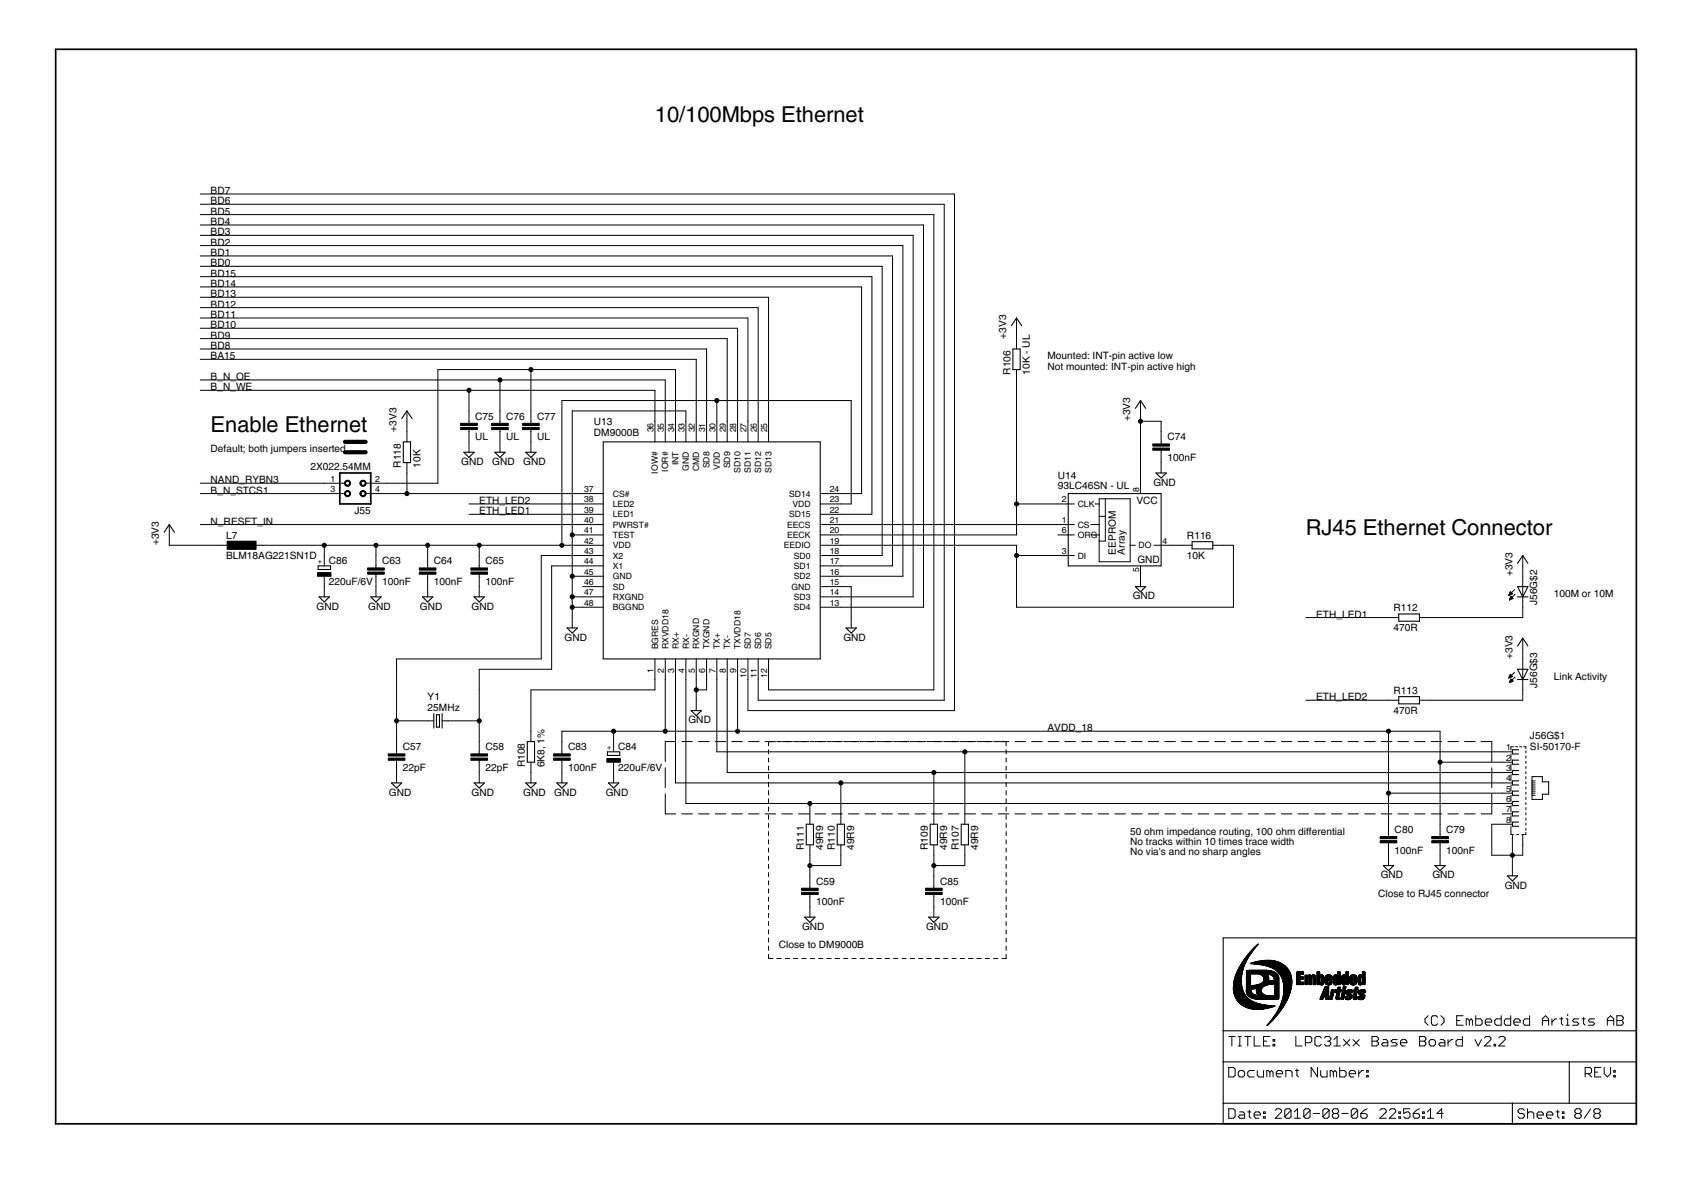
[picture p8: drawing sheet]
<svg xmlns="http://www.w3.org/2000/svg" width="297mm" height="210mm" viewBox="0 0 297 210" stroke-linecap="round" stroke-linejoin="round" font-family="sans-serif">
<defs><g id="words">
<g font-size="4.4">
<text x="115" y="21.4">10/100Mbps Ethernet</text>
<text x="37" y="75.8">Enable Ethernet</text>
<text x="229.4" y="94">RJ45 Ethernet Connector</text>
</g>
<g font-size="2.1">
<text x="37" y="35.9">BD6</text>
<text x="37" y="34.1">BD7</text>
<text x="37" y="41.3">BD3</text>
<text x="37" y="39.5">BD4</text>
<text x="37" y="37.7">BD5</text>
<text x="37" y="46.8">BD0</text>
<text x="37" y="45">BD1</text>
<text x="37" y="43.1">BD2</text>
<text x="37" y="52.2">BD13</text>
<text x="37" y="50.4">BD14</text>
<text x="37" y="48.6">BD15</text>
<text x="37" y="57.7">BD10</text>
<text x="37" y="55.8">BD11</text>
<text x="37" y="54">BD12</text>
<text x="37" y="59.5">BD9</text>
<text x="176.7" y="59.5" transform="rotate(-90 176.7 59.5)">+3V3</text>
<text x="37" y="61.3">BD8</text>
<text x="37" y="63.1">BA15</text>
<text x="177.5" y="65.8" transform="rotate(-90 177.5 65.8)">R106</text>
<text x="180.9" y="65.8" transform="rotate(-90 180.9 65.8)">10K - UL</text>
<text x="184" y="63.1">Mounted: INT-pin active low</text>
<text x="184" y="64.9">Not mounted: INT-pin active high</text>
<text x="37" y="66.7">B_N_OE</text>
<text x="37" y="68.6">B_N_WE</text>
<text x="69.7" y="75.8" transform="rotate(-90 69.7 75.8)">+3V3</text>
<text x="83.5" y="77.4">UL</text>
<text x="83.5" y="73.7">C75</text>
<text x="88.9" y="77.4">UL</text>
<text x="88.9" y="73.7">C76</text>
<text x="94.4" y="77.4">UL</text>
<text x="94.4" y="73.7">C77</text>
<text x="104.3" y="76.5">DM9000B</text>
<text x="104.3" y="74.7">U13</text>
<text x="198.5" y="74" transform="rotate(-90 198.5 74)">+3V3</text>
<text x="205.1" y="77.4">C74</text>
<text x="37" y="79.4">Default; both jumpers inserted</text>
<text x="54.5" y="82.5">2X022.54MM</text>
<text x="70.4" y="82.2" transform="rotate(-90 70.4 82.2)">R118</text>
<text x="73.8" y="82.2" transform="rotate(-90 73.8 82.2)">10K</text>
<text x="81" y="81.7">GND</text>
<text x="86.5" y="81.7">GND</text>
<text x="91.9" y="81.7">GND</text>
<text x="205.1" y="81">100nF</text>
<text x="37" y="86.7">B_N_STCS1</text>
<text x="37" y="84.9">NAND_RYBN3</text>
<text x="84.2" y="88.5">ETH_LED2</text>
<text x="185.8" y="86">93LC46SN - UL</text>
<text x="185.8" y="84.2">U14</text>
<text x="199.6" y="88.5">VCC</text>
<text x="202.6" y="85.3">GND</text>
<text x="27.9" y="95.8" transform="rotate(-90 27.9 95.8)">+3V3</text>
<text x="37" y="92.1">N_RESET_IN</text>
<text x="39.7" y="94.7">L7</text>
<text x="62.3" y="90.3">J55</text>
<text x="84.2" y="90.3">ETH_LED1</text>
<text x="208.5" y="94.7">R116</text>
<text x="39.7" y="98.1">BLM18AG221SN1D</text>
<text x="57.8" y="99.1">C86</text>
<text x="67.1" y="99.1">C63</text>
<text x="76.2" y="99.1">C64</text>
<text x="85.3" y="99.1">C65</text>
<text x="196" y="97.4" transform="rotate(-90 196 97.4)">EEPROM</text>
<text x="197.6" y="97.4" transform="rotate(-90 197.6 97.4)">Array</text>
<text x="199.8" y="98.9">GND</text>
<text x="208.5" y="98.1">10K</text>
<text x="265.7" y="101.2" transform="rotate(-90 265.7 101.2)">+3V3</text>
<text x="55.6" y="107.1">GND</text>
<text x="57.8" y="102.7">220uF/6V</text>
<text x="64.7" y="107.1">GND</text>
<text x="67.1" y="102.8">100nF</text>
<text x="73.8" y="107.1">GND</text>
<text x="76.2" y="102.8">100nF</text>
<text x="82.8" y="107.1">GND</text>
<text x="85.3" y="102.8">100nF</text>
<text x="199" y="105.3">GND</text>
<text x="244.8" y="107.4">R112</text>
<text x="270" y="106.3" transform="rotate(-90 270 106.3)">J56G$2</text>
<text x="272.9" y="104.8">100M or 10M</text>
<text x="99.2" y="112.6">GND</text>
<text x="148.2" y="112.6">GND</text>
<text x="231.2" y="108.5">ETH_LED1</text>
<text x="244.8" y="110.8">470R</text>
<text x="265.7" y="115.7" transform="rotate(-90 265.7 115.7)">+3V3</text>
<text x="272.9" y="119.4">Link Activity</text>
<text x="75.1" y="124.8">25MHz</text>
<text x="75.1" y="123">Y1</text>
<text x="231.2" y="123">ETH_LED2</text>
<text x="244.8" y="125.4">470R</text>
<text x="244.8" y="121.9">R113</text>
<text x="270" y="120.8" transform="rotate(-90 270 120.8)">J56G$3</text>
<text x="70.8" y="131.8">C57</text>
<text x="85.3" y="131.8">C58</text>
<text x="99.8" y="131.8">C83</text>
<text x="108.6" y="131.7">C84</text>
<text x="120.9" y="127.1">GND</text>
<text x="184" y="128.4">AVDD_18</text>
<text x="268.8" y="131.7">SI-50170-F</text>
<text x="268.8" y="129.9">J56G$1</text>
<text x="70.8" y="135.4">22pF</text>
<text x="85.3" y="135.4">22pF</text>
<text x="92.2" y="134.8" transform="rotate(-90 92.2 134.8)">R108</text>
<text x="95.6" y="134.8" transform="rotate(-90 95.6 134.8)">6K8, 1%</text>
<text x="99.8" y="135.4">100nF</text>
<text x="108.6" y="135.4">220uF/6V</text>
<text x="68.3" y="139.8">GND</text>
<text x="82.8" y="139.8">GND</text>
<text x="91.9" y="139.8">GND</text>
<text x="97.3" y="139.8">GND</text>
<text x="106.4" y="139.8">GND</text>
<text x="141.2" y="149.3" transform="rotate(-90 141.2 149.3)">R111</text>
<text x="144.6" y="149.3" transform="rotate(-90 144.6 149.3)">49R9</text>
<text x="146.6" y="149.3" transform="rotate(-90 146.6 149.3)">R110</text>
<text x="150.1" y="149.3" transform="rotate(-90 150.1 149.3)">49R9</text>
<text x="163" y="149.3" transform="rotate(-90 163 149.3)">R109</text>
<text x="166.4" y="149.3" transform="rotate(-90 166.4 149.3)">49R9</text>
<text x="168.4" y="149.3" transform="rotate(-90 168.4 149.3)">R107</text>
<text x="171.8" y="149.3" transform="rotate(-90 171.8 149.3)">49R9</text>
<text x="198.5" y="146.6">50 ohm impedance routing, 100 ohm differential</text>
<text x="198.5" y="148.4">No tracks within 10 times trace width</text>
<text x="245" y="149.9">100nF</text>
<text x="245" y="146.3">C80</text>
<text x="254.1" y="149.9">100nF</text>
<text x="254.1" y="146.3">C79</text>
<text x="143.4" y="155.4">C59</text>
<text x="165.1" y="155.4">C85</text>
<text x="198.5" y="150.2">No via's and no sharp angles</text>
<text x="242.5" y="154.3">GND</text>
<text x="251.6" y="154.3">GND</text>
<text x="143.4" y="159">100nF</text>
<text x="165.1" y="159">100nF</text>
<text x="242.1" y="157.5">Close to RJ45 connector</text>
<text x="264.3" y="156.1">GND</text>
<text x="136.8" y="166.5">Close to DM9000B</text>
<text x="140.9" y="163.4">GND</text>
<text x="162.7" y="163.4">GND</text>
</g>
<g font-size="1.8">
<text x="114.8" y="76" transform="rotate(-90 114.8 76)">36</text>
<text x="116.6" y="76" transform="rotate(-90 116.6 76)">35</text>
<text x="118.4" y="76" transform="rotate(-90 118.4 76)">34</text>
<text x="120.2" y="76" transform="rotate(-90 120.2 76)">33</text>
<text x="122" y="76" transform="rotate(-90 122 76)">32</text>
<text x="123.9" y="76" transform="rotate(-90 123.9 76)">31</text>
<text x="125.7" y="76" transform="rotate(-90 125.7 76)">30</text>
<text x="127.5" y="76" transform="rotate(-90 127.5 76)">29</text>
<text x="129.3" y="76" transform="rotate(-90 129.3 76)">28</text>
<text x="131.1" y="76" transform="rotate(-90 131.1 76)">27</text>
<text x="132.9" y="76" transform="rotate(-90 132.9 76)">26</text>
<text x="134.7" y="76" transform="rotate(-90 134.7 76)">25</text>
<text x="115.6" y="83.2" transform="rotate(-90 115.6 83.2)">IOW#</text>
<text x="117.4" y="82.9" transform="rotate(-90 117.4 82.9)">IOR#</text>
<text x="119.2" y="81.8" transform="rotate(-90 119.2 81.8)">INT</text>
<text x="121" y="82.7" transform="rotate(-90 121 82.7)">GND</text>
<text x="122.8" y="82.8" transform="rotate(-90 122.8 82.8)">CMD</text>
<text x="124.6" y="82.3" transform="rotate(-90 124.6 82.3)">SD8</text>
<text x="126.5" y="82.5" transform="rotate(-90 126.5 82.5)">VDD</text>
<text x="128.3" y="82.3" transform="rotate(-90 128.3 82.3)">SD9</text>
<text x="130.1" y="83.1" transform="rotate(-90 130.1 83.1)">SD10</text>
<text x="131.9" y="83.1" transform="rotate(-90 131.9 83.1)">SD11</text>
<text x="133.7" y="83.1" transform="rotate(-90 133.7 83.1)">SD12</text>
<text x="135.5" y="83.1" transform="rotate(-90 135.5 83.1)">SD13</text>
<text x="58.1" y="84.6">1</text>
<text x="58.1" y="86.4">3</text>
<text x="65.9" y="84.6">2</text>
<text x="65.9" y="86.4">4</text>
<text x="102.6" y="86.4">37</text>
<text x="102.6" y="88.3">38</text>
<text x="107.6" y="87.2">CS#</text>
<text x="107.6" y="89.1">LED2</text>
<text x="138.6" y="87.2">SD14</text>
<text x="139.2" y="89.1">VDD</text>
<text x="145.7" y="86.4">24</text>
<text x="145.7" y="88.3">23</text>
<text x="186.5" y="88.3">2</text>
<text x="189.3" y="89.1">CLK</text>
<text x="200.1" y="86.4" transform="rotate(-90 200.1 86.4)">8</text>
<text x="102.6" y="93.7">41</text>
<text x="102.6" y="95.5">42</text>
<text x="102.6" y="90.1">39</text>
<text x="102.6" y="91.9">40</text>
<text x="107.6" y="94.5">TEST</text>
<text x="107.6" y="90.9">LED1</text>
<text x="107.6" y="92.7">PWRST#</text>
<text x="138.3" y="92.7">EECS</text>
<text x="138.3" y="94.5">EECK</text>
<text x="138.6" y="90.9">SD15</text>
<text x="145.7" y="95.5">19</text>
<text x="145.7" y="91.9">21</text>
<text x="145.7" y="93.7">20</text>
<text x="145.7" y="90.1">22</text>
<text x="186.5" y="93.7">6</text>
<text x="186.5" y="91.9">1</text>
<text x="189.3" y="94.5">ORG</text>
<text x="189.3" y="92.7">CS</text>
<text x="204.2" y="95.5">4</text>
<text x="102.6" y="97.3">43</text>
<text x="102.6" y="99.1">44</text>
<text x="102.6" y="101">45</text>
<text x="107.6" y="96.3">VDD</text>
<text x="107.6" y="98.1">X2</text>
<text x="107.6" y="99.9">X1</text>
<text x="107.6" y="101.8">GND</text>
<text x="137.7" y="96.3">EEDIO</text>
<text x="139.4" y="98.1">SD0</text>
<text x="139.4" y="99.9">SD1</text>
<text x="139.4" y="101.8">SD2</text>
<text x="145.7" y="97.3">18</text>
<text x="145.7" y="99.1">17</text>
<text x="145.7" y="101">16</text>
<text x="186.5" y="97.3">3</text>
<text x="189.3" y="98.1">DI</text>
<text x="200" y="96.3">DO</text>
<text x="200.1" y="100.5" transform="rotate(-90 200.1 100.5)">5</text>
<text x="102.6" y="104.6">47</text>
<text x="102.6" y="102.8">46</text>
<text x="102.6" y="106.4">48</text>
<text x="107.6" y="105.4">RXGND</text>
<text x="107.6" y="103.6">SD</text>
<text x="107.6" y="107.2">BGGND</text>
<text x="139" y="103.6">GND</text>
<text x="139.4" y="105.4">SD3</text>
<text x="139.4" y="107.2">SD4</text>
<text x="145.7" y="104.6">14</text>
<text x="145.7" y="106.4">13</text>
<text x="145.7" y="102.8">15</text>
<text x="114.8" y="118.3" transform="rotate(-90 114.8 118.3)">1</text>
<text x="115.6" y="114.1" transform="rotate(-90 115.6 114.1)">BGRES</text>
<text x="116.6" y="118.3" transform="rotate(-90 116.6 118.3)">2</text>
<text x="117.4" y="114.1" transform="rotate(-90 117.4 114.1)">RXVDD18</text>
<text x="118.4" y="118.3" transform="rotate(-90 118.4 118.3)">3</text>
<text x="119.2" y="114.1" transform="rotate(-90 119.2 114.1)">RX+</text>
<text x="120.2" y="118.3" transform="rotate(-90 120.2 118.3)">4</text>
<text x="121" y="114.1" transform="rotate(-90 121 114.1)">RX-</text>
<text x="122" y="118.3" transform="rotate(-90 122 118.3)">5</text>
<text x="122.8" y="114.1" transform="rotate(-90 122.8 114.1)">RXGND</text>
<text x="123.9" y="118.3" transform="rotate(-90 123.9 118.3)">6</text>
<text x="124.7" y="114.1" transform="rotate(-90 124.7 114.1)">TXGND</text>
<text x="125.7" y="118.3" transform="rotate(-90 125.7 118.3)">7</text>
<text x="126.5" y="114.1" transform="rotate(-90 126.5 114.1)">TX+</text>
<text x="127.5" y="118.3" transform="rotate(-90 127.5 118.3)">8</text>
<text x="128.3" y="114.1" transform="rotate(-90 128.3 114.1)">TX-</text>
<text x="129.3" y="118.3" transform="rotate(-90 129.3 118.3)">9</text>
<text x="130.1" y="114.1" transform="rotate(-90 130.1 114.1)">TXVDD18</text>
<text x="131.1" y="119.1" transform="rotate(-90 131.1 119.1)">10</text>
<text x="131.9" y="114.1" transform="rotate(-90 131.9 114.1)">SD7</text>
<text x="132.9" y="119.1" transform="rotate(-90 132.9 119.1)">11</text>
<text x="133.7" y="114.1" transform="rotate(-90 133.7 114.1)">SD6</text>
<text x="134.7" y="119.1" transform="rotate(-90 134.7 119.1)">12</text>
<text x="135.5" y="114.1" transform="rotate(-90 135.5 114.1)">SD5</text>
<text x="264.6" y="131.8">1</text>
<text x="264.6" y="133.6">2</text>
<text x="264.6" y="135.4">3</text>
<text x="264.6" y="137.3">4</text>
<text x="264.6" y="139.1">5</text>
<text x="264.6" y="140.9">6</text>
<text x="264.6" y="142.7">7</text>
<text x="264.6" y="144.5">8</text>
</g>
<g font-size="1.5">
<text x="56.5" y="99.1" transform="rotate(-90 56.5 99.1)">+</text>
<text x="107.4" y="131.8" transform="rotate(-90 107.4 131.8)">+</text>
</g>
</g></defs>
<path d="M9.8 8.7v188.7zM9.8 8.7h277.6zM287.4 8.7v188.7zM59.7 83.1h5.4zM59.7 83.1v5.4zM65.1 83.1v5.4zM59.7 88.5h5.4zM9.8 197.4h277.6z" fill="#000" stroke="#000" stroke-width=".3"/>
<g fill="#000" stroke="#000" stroke-width=".19">
<path d="M178.6 55.9l-.9 1.3zM178.6 55.9l.9 1.3zM70.8 77.6v3.7zM71.5 72.2l-.9 1.3zM70.8 77.6h1.3zM71.5 72.2l.9 1.3zM81.5 79.4h1.8zM83.3 79.4l-.9 .9zM86.9 79.4h1.8zM87.8 80.3l.9-.9zM92.4 79.4h1.8zM94.2 79.4l-.9 .9z"/>
<path d="M106 77.6v38.1zM106 77.6h38.1zM177.9 61.3v3.6zM179.2 61.3v3.6zM177.9 61.3h1.3zM177.9 64.9h1.3zM200.3 70.4l-.9 1.3zM200.3 70.4l1 1.3zM29.7 92.1l-.9 1.4zM29.7 92.1l.9 1.4zM55.9 99.4v.6zM55.9 99.4h2.2z"/>
<path d="M72.1 77.6v3.7zM70.8 81.3h1.3zM81.5 79.4l.9 .9zM86.9 79.4l.9 .9zM92.4 79.4l.9 .9zM187.6 86.7h16.4zM187.6 97.6v1.8zM187.6 94v3.6zM187.6 92.1v1.9zM187.6 88.5v3.6zM187.6 86.7v1.8zM203.1 83.1h1.8z"/>
<path d="M204 86.7v9.1zM204 95.8v3.6zM187.6 99.4h16.4zM203.1 83.1l.9 .9zM204 84l.9-.9zM209.4 96.4h3.6zM209.4 95.1v1.3zM209.4 95.1h3.6zM213 95.1v1.3zM267.5 97.6l-.9 1.4zM267.5 97.6l.9 1.4zM55.9 100h2.2z"/>
<path d="M56 104.8h1.9zM56 104.8l1 .9zM57.9 104.8l-.9 .9zM58.1 99.4v.6zM65.1 104.8h1.9zM65.1 104.8l.9 .9zM67 104.8l-1 .9zM74.2 104.8h1.8zM74.2 104.8l.9 .9zM76 104.8l-.9 .9zM83.3 104.8h1.8zM83.3 104.8l.9 .9z"/>
<path d="M85.1 104.8l-.9 .9zM99.6 110.3h1.8zM99.6 110.3l.9 .9zM101.4 110.3l-.9 .9zM106 115.7h38.1zM144.1 77.6v38.1zM148.6 110.3h1.8zM148.6 110.3l.9 .9zM150.4 110.3l-.9 .9zM199.4 103h1.9zM199.4 103l.9 .9zM201.3 103l-1 .9z"/>
<path d="M245.7 109.1h3.6zM245.7 107.8v1.3zM245.7 107.8h3.6zM249.3 107.8v1.3zM266.6 103l.9 1.8zM266.6 104.8h.9zM266.6 103h.9zM266.6 117.6l.9 1.8zM266.6 119.4h.9zM266.6 117.6h.9zM267.5 112.1l-.9 1.4zM268.4 103l-.9 1.8z"/>
<path d="M267.5 104.8h.9zM267.5 103h.9zM268.4 117.6l-.9 1.8zM267.5 119.4h.9zM267.5 117.6h.9zM267.5 112.1l.9 1.4zM68.8 137.5h1.8zM68.8 137.5l.9 .9zM70.6 137.5l-.9 .9zM76.2 125.3v2.6zM76.7 125.5v2.2zM76.7 127.7h.5z"/>
<path d="M77.2 125.5v2.2zM76.7 125.5h.5zM77.7 125.3v2.6zM83.3 137.5h1.8zM83.3 137.5l.9 .9zM85.1 137.5l-.9 .9zM92.4 137.5h1.8zM92.6 130.3v3.6zM92.4 137.5l.9 .9zM93.9 130.3v3.6zM92.6 130.3h1.3zM92.6 133.9h1.3z"/>
<path d="M94.2 137.5l-.9 .9zM97.8 137.5h1.8zM97.8 137.5l.9 .9zM99.6 137.5l-.9 .9zM106.7 132.7h2.2zM106.7 132.1v.6zM106.7 132.1h2.2zM106.9 137.5h1.8zM106.9 137.5l.9 .9zM108.7 137.5l-.9 .9zM108.9 132.1v.6zM121.4 124.8h1.8z"/>
<path d="M121.4 124.8l.9 .9zM122.3 125.7l.9-.9zM245.7 123.6h3.6zM245.7 122.4v1.2zM245.7 122.4h3.6zM249.3 122.4v1.2zM265.7 131.7v.7zM265.7 132.4h1.1zM265.7 133.5v.7zM265.7 134.2h1.1zM265.7 135.3v.8zM265.7 136.1h1.1z"/>
<path d="M265.7 137.2v.7zM265.7 137.9h1.1zM265.7 139v.7zM265.7 139.7h1.1zM265.7 131.7h1.1zM265.7 133.5h1.1zM265.7 135.3h1.1zM265.7 137.2h1.1zM265.7 139h1.1zM141.6 144.8v3.6zM142.9 144.8v3.6zM141.6 144.8h1.3z"/>
<path d="M141.6 148.4h1.3zM147.1 144.8v3.6zM148.3 144.8v3.6zM147.1 144.8h1.2zM147.1 148.4h1.2zM163.4 144.8v3.6zM164.7 144.8v3.6zM163.4 144.8h1.3zM163.4 148.4h1.3zM168.8 144.8v3.6zM170.1 144.8v3.6zM168.8 144.8h1.3z"/>
<path d="M168.8 148.4h1.3zM243 152h1.8zM243 152l.9 .9zM244.8 152l-.9 .9zM252.1 152h1.8zM252.1 152l.9 .9zM253 152.9l.9-.9zM264.8 153.8h1.8zM264.8 153.8l.9 .9zM265.7 140.8v.7zM265.7 141.5h1.1zM265.7 142.6v.7z"/>
<path d="M265.7 143.3h1.1zM265.7 144.4v.7zM265.7 145.1h1.1zM266.6 153.8l-.9 .9zM265.7 140.8h1.1zM265.7 142.6h1.1zM265.7 144.4h1.1zM141.4 161.1h1.8zM141.4 161.1l.9 .9zM142.3 162l.9-.9zM163.1 161.1h1.9zM163.1 161.1l.9 .9z"/>
<path d="M164 162l1-.9zM214.9 164.7h72.5zM287.4 164.7v16.4zM214.9 197.4h50.8zM214.9 193.8v3.6zM214.9 193.8h50.8zM214.9 186.5v7.3zM214.9 181.1v5.4zM214.9 181.1h72.5zM214.9 164.7v16.4zM265.7 193.8v3.6zM265.7 193.8h10z"/>
<path d="M265.7 197.4h21.7zM275.7 186.5v7.3zM214.9 186.5h60.8zM275.7 193.8h11.7zM275.7 186.5h11.7zM287.4 186.5v7.3zM287.4 193.8v3.6zM287.4 181.1v5.4z"/>
</g>
<g fill="#000" stroke="#000" stroke-width=".18">
<path d="M35.2 39.5h127zM35.2 37.7h128.8zM35.2 35.9h130.7zM35.2 34.1h132.5zM35.2 59.5h92.5zM35.2 57.7h94.4zM35.2 55.9h96.2zM35.2 54h98zM35.2 52.2h99.8zM35.2 50.4h116.1zM35.2 48.6h118zM35.2 46.8h119.8z"/>
<path d="M35.2 45h121.6zM35.2 43.1h123.4zM35.2 41.3h125.2zM178.6 59.5v1.8zM178.6 55.9v1.8zM178.6 57.7v1.8zM71.5 72.2v1.8zM71.5 75.8v1.8zM71.5 74v1.8zM76.9 64.9v20zM82.4 72.2v1.8zM82.4 75.8v1.8z"/>
<path d="M82.4 74v.4zM82.4 75.5v.3zM82.4 77.6v1.8zM35.2 68.6h47.2zM82.4 68.6v3.6zM87.8 72.2v1.8zM87.8 75.8v1.8zM87.8 74v.4zM87.8 75.5v.3zM87.8 77.6v1.8zM35.2 66.7h52.6zM87.8 66.7v5.5z"/>
<path d="M93.3 72.2v1.8zM93.3 75.8v1.8zM93.3 74v.4zM93.3 75.5v.3zM93.3 77.6v1.8zM76.9 64.9h16.4zM93.3 64.9v7.3zM98.7 70.4v25.4zM100.5 72.2v21.8zM115 74v3.6zM115 68.6v5.4zM82.4 68.6h32.6z"/>
<path d="M116.9 74v3.6zM116.9 66.7v7.3zM87.8 66.7h29.1zM118.7 74v3.6zM118.7 64.9v9.1zM93.3 64.9h25.4zM120.5 74v3.6zM120.5 72.2v1.8zM100.5 72.2h20zM122.3 74v3.6zM122.3 63.1v10.9zM35.2 63.1h87.1z"/>
<path d="M124.1 74v3.6zM124.1 61.3v12.7zM35.2 61.3h88.9zM125.9 74v3.6zM125.9 70.4v3.6zM98.7 70.4h27.2zM127.7 74v3.6zM127.7 59.5v14.5zM129.6 74v3.6zM129.6 57.7v16.3zM131.4 74v3.6zM131.4 55.9v18.1z"/>
<path d="M133.2 74v3.6zM133.2 54v20zM135 74v3.6zM135 52.2v21.8zM125.9 70.4h23.6zM178.6 64.9v1.8zM200.3 70.4v1.8zM200.3 72.2v1.8zM204 75.8v1.8zM204 77.6v.4zM204 79.1v.3zM204 74v1.8z"/>
<path d="M200.3 74h3.7zM29.7 92.1v1.9zM29.7 94v1.8zM38.8 95.8h1.8zM29.7 95.8h9.1zM44.3 95.8h1.8zM46.1 95.8h10.9zM57 84.9h3.6zM57 86.7h3.6zM57 97.6v1.8zM35.2 86.7h21.8zM57 95.8v1.8z"/>
<path d="M57 95.8h9zM35.2 84.9h21.8zM66 97.6v1.8zM66 99.4v.4zM66 95.8v1.8zM66 95.8h9.1zM64.2 84.9h3.7zM64.2 86.7h3.7zM71.5 81.3v1.8zM67.9 86.7h3.6zM71.5 83.1v3.6zM75.1 97.6v1.8z"/>
<path d="M75.1 99.4v.4zM75.1 95.8v1.8zM75.1 95.8h9.1zM67.9 84.9h9zM84.2 97.6v1.8zM84.2 99.4v.4zM84.2 95.8v1.8zM95.1 97.6v18.1zM96.9 99.4v18.2zM84.2 95.8h14.5zM100.5 94v7.2zM102.3 86.7h3.7z"/>
<path d="M102.3 94h3.7zM102.3 95.8h3.7zM102.3 97.6h3.7zM102.3 99.4h3.7zM102.3 88.5h3.7zM102.3 90.3h3.7zM102.3 92.1h3.7zM100.5 94h1.8zM95.1 97.6h7.2zM96.9 99.4h5.4zM35.2 92.1h67.1zM71.5 86.7h30.8z"/>
<path d="M82.4 90.3h19.9zM82.4 88.5h19.9zM98.7 95.8h3.6zM144.1 97.6h3.6zM144.1 99.4h3.6zM144.1 95.8h3.6zM144.1 92.1h3.6zM144.1 94h3.6zM144.1 90.3h3.6zM144.1 86.7h3.6zM144.1 88.5h3.6zM147.7 97.6h7.3z"/>
<path d="M147.7 99.4h9.1zM147.7 86.7h3.6zM147.7 90.3h5.5zM147.7 92.1h38.1zM147.7 94h30.9zM147.7 95.8h30.9zM147.7 88.5h1.8zM149.5 70.4v18.1zM151.3 50.4v36.3zM153.2 48.6v41.7zM155 46.8v50.8zM156.8 45v54.4z"/>
<path d="M178.6 88.5v5.5zM178.6 88.5h7.2zM178.6 66.7v21.8zM178.6 95.8v1.8zM178.6 97.6h7.2zM185.8 88.5h1.8zM185.8 94h1.8zM185.8 97.6h1.8zM185.8 92.1h1.8zM187.6 94h1.1zM187.6 97.6h1.1zM187.6 88.5h1.1z"/>
<path d="M187.6 92.1h1.1zM191.6 92.1h1.5zM191.6 94h1.5zM192.4 88.5h.7zM193.1 87.6h1.1zM193.1 95v3.7zM193.1 94v1zM193.1 92.1v1.9zM193.1 90.7v1.4zM193.1 88.5v2.2zM193.1 87.6v.9zM193.1 90.7h1.1z"/>
<path d="M193.1 95h1.1zM194.2 87.6h4.3zM194.2 90.7v4.3zM194.2 87.6v3.1zM198.5 87.6v8.2zM198.5 95.8v2.9zM193.1 98.7h5.4zM198.5 95.8h.9zM200.3 84.9v1.8zM200.3 74v10.9zM202.7 95.8h1.3zM204 79.4v1.9z"/>
<path d="M204 81.3v1.8zM204 95.8h1.8zM207.6 95.8h1.8zM205.8 95.8h1.8zM213 95.8h1.9zM214.9 95.8h1.8zM216.7 95.8v10.9zM267.5 97.6v1.8zM267.5 99.4v1.8zM57 103v1.8zM57 101.2v1.8zM66 101.2v1.8z"/>
<path d="M66 100.9v.3zM66 103v1.8zM69.7 115.7v1.9zM69.7 117.6v9zM75.1 101.2v1.8zM75.1 100.9v.3zM75.1 103v1.8zM84.2 101.2v1.8zM84.2 100.9v.3zM84.2 103v1.8zM84.2 117.6v3.6zM69.7 115.7h25.4z"/>
<path d="M84.2 117.6h12.7zM100.5 108.5v1.8zM100.5 101.2v3.6zM100.5 104.8v1.9zM100.5 106.7v1.8zM102.3 104.8h3.7zM102.3 103h3.7zM102.3 106.7h3.7zM102.3 101.2h3.7zM100.5 101.2h1.8zM100.5 104.8h1.8zM100.5 106.7h1.8z"/>
<path d="M115 115.7v3.7zM115 119.4v1.8zM116.9 115.7v3.7zM118.7 115.7v3.7zM120.5 115.7v3.7zM122.3 115.7v3.7zM124.1 115.7v3.7zM125.9 115.7v3.7zM127.7 115.7v3.7zM129.6 115.7v3.7zM129.6 119.4v9zM131.4 115.7v3.7z"/>
<path d="M131.4 119.4v5.4zM133.2 115.7v3.7zM133.2 119.4v3.6zM135 115.7v3.7zM135 119.4v1.8zM144.1 101.2h3.6zM144.1 104.8h3.6zM144.1 106.7h3.6zM144.1 103h3.6zM147.7 103h1.8zM147.7 101.2h10.9zM147.7 104.8h12.7z"/>
<path d="M147.7 106.7h14.5zM149.5 108.5v1.8zM149.5 103v5.5zM158.6 43.1v58.1zM160.4 41.3v63.5zM162.2 39.5v67.2zM178.6 97.6v9.1zM200.3 99.4v1.8zM200.3 101.2v1.8zM178.6 106.7h38.1zM229.4 108.5h14.5zM243.9 108.5h1.8z"/>
<path d="M249.3 108.5h1.9zM251.2 108.5h16.3zM265.3 103.9l-.3 .7zM265.3 118.4l-.3 .7zM265.1 104.5h.1zM265.1 119h.1zM265.1 104.4h.3zM265.1 118.9h.3zM265.1 104.4h.5zM265.4 104.8l-.3 .6zM265.1 118.9h.5zM265.4 119.3l-.3 .6z"/>
<path d="M265.2 119.8h.1zM265.2 104.3h.4zM265.2 105.3h.2zM265.2 118.8h.4zM265.2 119.8h.3zM265.2 104.2h.4zM265.2 105.2h.4zM265.2 118.7h.3zM265.2 119.7h.4zM265.2 104.1h.3zM265.2 105.1h.5zM265.2 118.6h.3z"/>
<path d="M265.3 104h.1zM265.3 119.6h.4zM265.3 105h.4zM265.3 118.5h.1zM265.3 119.5h.4zM265.3 103.9l.4 .4zM265.3 105h.3zM265.3 118.4l.4 .4zM265.3 119.5h.3zM265.3 104.9h.2zM265.3 119.4h.2zM265.4 104.8l.4 .3z"/>
<path d="M265.4 119.3l.4 .3zM265 104.6l.7-.3zM265 119.1l.7-.3zM265.1 105.4l.7-.3zM265.1 119.9l.7-.3zM266 103.6l-1 1zM265 119.1l1-1zM266.1 104.4l-1 1zM266.1 118.9l-1 1zM267.5 104.8v1.9zM267.5 101.2v1.8zM267.5 103v1.8z"/>
<path d="M267.5 115.7v1.9zM267.5 117.6v1.8zM267.5 112.1v1.8zM267.5 113.9v1.8zM267.5 106.7v1.8zM69.7 130.3v1.8zM69.7 133.9v1.8zM69.7 132.1v.3zM69.7 133.5v.4zM69.7 135.7v1.8zM69.7 126.6v3.7zM69.7 126.6h5.4z"/>
<path d="M75.1 126.6h1.1zM77.7 126.6h1zM78.7 126.6h5.5zM84.2 130.3v1.8zM84.2 133.9v1.8zM84.2 132.1v.3zM84.2 133.5v.4zM84.2 135.7v1.8zM84.2 126.6v3.7zM84.2 121.2v5.4zM93.3 128.4v1.9zM93.3 133.9v1.8z"/>
<path d="M93.3 135.7v1.8zM93.3 121.2v7.2zM98.7 130.3v1.8zM98.7 133.9v1.8zM98.7 132.1v.3zM98.7 133.5v.4zM98.7 135.7v1.8zM98.7 128.4v1.9zM107.8 133.9v1.8zM107.8 130.3v1.8zM107.8 135.7v1.8zM98.7 128.4h9.1z"/>
<path d="M107.8 128.4v1.9zM93.3 121.2h21.7zM116.9 130.3h1.8zM116.9 130.3v3.5zM116.9 134.9v3.5zM116.9 139.4v3.6zM116.9 119.4v9zM107.8 128.4h9.1zM118.7 119.4v18.1zM119.8 130.3h1.8zM122.3 123v1.8zM122.3 121.2v1.8z"/>
<path d="M122.3 119.4v1.8zM122.3 121.2h1.8zM122.7 130.3h1.9zM124.1 119.4v1.8zM125.6 130.3h1.9zM125.9 119.4v12.7zM127.7 119.4v16.3zM128.5 130.3h1.9zM129.6 128.4h114.3zM116.9 128.4h12.7zM131.4 124.8h36.3zM131.5 130.3h1.8z"/>
<path d="M133.2 123h32.7zM134.4 130.3h1.8zM135 130.3h.8zM135 138.9v.7zM135 137.4v.8zM135 136v.7zM135 134.6v.7zM135 133.1v.8zM135 131.7v.7zM135 130.3v.7zM135 121.2h29zM136.5 130.3h.7z"/>
<path d="M137.3 130.3h1.9zM137.9 130.3h.8zM139.4 130.3h.7zM140.3 130.3h1.8zM140.9 130.3h.7zM142.3 130.3h.8zM143.2 130.3h1.8zM143.8 130.3h.7zM145.2 130.3h.8zM146.1 130.3h1.9zM146.7 130.3h.8zM118.7 137.5h29z"/>
<path d="M148.2 130.3h.7zM149 130.3h1.9zM149.6 130.3h.8zM151.1 130.3h.7zM152 130.3h1.8zM152.6 130.3h.7zM154 130.3h.8zM154.9 130.3h1.8zM155.5 130.3h.8zM157 130.3h.7zM157.8 130.3h1.9zM158.4 130.3h.8z"/>
<path d="M159.9 130.3h.7zM160.7 130.3h1.9zM161.4 130.3h.7zM162.8 130.3h.8zM163.7 130.3h1.8zM164 37.7v83.5zM127.7 135.7h36.3zM164.3 130.3h.7zM165.8 130.3h.7zM165.9 35.9v87.1zM166.6 130.3h1.8zM167.2 130.3h.8z"/>
<path d="M167.7 34.1v90.7zM168.7 130.3h.7zM125.9 132.1h43.6zM169.5 130.3h1.9zM170.1 130.3h.8zM171.6 130.3h.8zM172.4 130.3h1.9zM173.1 130.3h.7zM174.5 130.3h.8zM175.4 130.3h1.8zM176 130.3h.7zM176.7 130.3v.7z"/>
<path d="M176.7 131.7v.7zM176.7 133.1v.8zM176.7 134.6v.7zM176.7 136v.7zM176.7 137.4v.8zM176.7 138.9v.7zM178.3 130.3h1.8zM181.2 130.3h1.9zM184.1 130.3h1.9zM187 130.3h1.9zM190 130.3h1.8zM192.9 130.3h1.9z"/>
<path d="M195.8 130.3h1.9zM198.8 130.3h1.8zM201.7 130.3h1.8zM204.6 130.3h1.9zM207.5 130.3h1.9zM210.5 130.3h1.8zM213.4 130.3h1.8zM216.3 130.3h1.9zM219.2 130.3h1.9zM222.2 130.3h1.8zM225.1 130.3h1.8zM228 130.3h1.9z"/>
<path d="M229.4 123h14.5zM230.9 130.3h1.9zM233.9 130.3h1.8zM236.8 130.3h1.8zM239.7 130.3h1.9zM242.6 130.3h1.9zM243.9 123h1.8zM243.9 128.4h9.1zM243.9 139.3v5.5zM243.9 128.4v10.9zM245.6 130.3h1.8zM248.5 130.3h1.8z"/>
<path d="M249.3 123h1.9zM251.2 123h16.3zM251.4 130.3h1.9zM253 128.4v5.5zM254.3 130.3h1.9zM257.3 130.3h1.8zM260.2 130.3h1.8zM262 130.3v3.5zM262 134.9v3.5zM262 139.4v3.6zM263.9 132.1h1.8zM263.9 133.9h1.8z"/>
<path d="M263.9 135.7h1.8zM263.9 137.5h1.8zM263.9 139.3h1.8zM147.7 137.5h116.2zM164 135.7h99.9zM169.5 132.1h94.4zM253 133.9h10.9zM243.9 139.3h20zM265.4 131.2v.5zM265.4 132.4v1.1zM265.4 134.2v1.1zM265.4 136.1v1.1z"/>
<path d="M265.4 137.9v1.1zM265.4 139.7v1.1zM265.4 131.2h.5zM266.2 131.2h.4zM266.9 131.2h.4zM267.5 119.4v1.8zM267.5 121.2v1.8zM268 131.9v.3zM268 131.2v.3zM267.7 131.2h.3zM268 132.8v.4zM268 133.7v.4z"/>
<path d="M268 134.6v.4zM268 135.5v.4zM268 136.4v.4zM268 137.3v.4zM268 138.2v.4zM268 139.1v.4zM269.1 136.4v.8zM269.1 137.2v.3zM269.1 137.5v.4zM269.1 137.9v.3zM269.1 138.2v.4zM269.1 138.6v.4z"/>
<path d="M269.1 139v.3zM269.1 139.3v.4zM269.1 139.7v.7zM269.1 137.2h.6zM269.1 137.5h.6zM269.1 137.9h.6zM269.1 138.2h.6zM269.1 138.6h.6zM269.1 139h.6zM269.1 139.3h.6zM269.1 139.7h.6zM270.9 139.5h1.1z"/>
<path d="M270.9 136.4v.9zM269.1 136.4h1.8zM272 137.3v2.2zM270.9 137.3h1.1zM116.9 143h1.8zM120.5 119.4v21.7zM119.8 143h1.8zM122.7 143h1.9zM125.6 143h1.9zM128.5 143h1.9zM131.5 143h1.8zM135 159v.7z"/>
<path d="M135 157.6v.7zM135 156.1v.8zM135 154.7v.7zM135 153.3v.7zM135 151.8v.7zM135 150.4v.7zM135 148.9v.8zM135 147.5v.7zM135 146.1v.7zM135 144.6v.8zM135 143.2v.7zM135 141.8v.7z"/>
<path d="M135 140.3v.8zM134.4 143h1.8zM137.3 143h1.9zM140.3 143h1.8zM142.3 143v1.8zM142.3 148.4v1.8zM142.3 153.8v1.9zM142.3 157.5v1.8zM142.3 155.7v.3zM142.3 157.1v.4zM142.3 159.3v1.8zM120.5 141.1h21.8z"/>
<path d="M142.3 141.1v1.9zM142.3 152v1.8zM142.3 150.2v1.8zM142.3 152h5.4zM143.2 143h1.8zM147.7 143v1.8zM147.7 148.4v1.8zM147.7 137.5v5.5zM147.7 150.2v1.8zM146.1 143h1.9zM149 143h1.9zM152 143h1.8z"/>
<path d="M154.9 143h1.8zM157.8 143h1.9zM160.7 143h1.9zM164 143v1.8zM164 148.4v1.8zM164 153.8v1.9zM164 157.5v1.8zM164 155.7v.3zM164 157.1v.4zM164 159.3v1.8zM164 135.7v7.3zM164 152v1.8z"/>
<path d="M164 150.2v1.8zM164 152h5.5zM163.7 143h1.8zM166.6 143h1.8zM169.5 143v1.8zM169.5 148.4v1.8zM169.5 132.1v10.9zM169.5 150.2v1.8zM169.5 143h1.9zM172.4 143h1.9zM176.7 140.3v.7zM176.7 141.8v.7z"/>
<path d="M176.7 143.2v.7zM176.7 144.6v.8zM176.7 146.1v.7zM176.7 147.5v.7zM176.7 148.9v.8zM176.7 150.4v.7zM176.7 151.8v.7zM176.7 153.3v.7zM176.7 154.7v.7zM176.7 156.1v.8zM176.7 157.6v.7zM176.7 159v.7z"/>
<path d="M175.4 143h1.8zM178.3 143h1.8zM181.2 143h1.9zM184.1 143h1.9zM187 143h1.9zM190 143h1.8zM192.9 143h1.9zM195.8 143h1.9zM198.8 143h1.8zM201.7 143h1.8zM204.6 143h1.9zM207.5 143h1.9z"/>
<path d="M210.5 143h1.8zM213.4 143h1.8zM216.3 143h1.9zM219.2 143h1.9zM222.2 143h1.8zM225.1 143h1.8zM228 143h1.9zM230.9 143h1.9zM233.9 143h1.8zM236.8 143h1.8zM239.7 143h1.9zM243.9 144.8v1.8z"/>
<path d="M243.9 148.4v1.8zM243.9 146.6v.4zM243.9 148v.4zM243.9 150.2v1.8zM242.6 143h1.9zM245.6 143h1.8zM248.5 143h1.8zM253 144.8v1.8zM253 148.4v1.8zM253 146.6v.4zM253 148v.4zM253 150.2v1.8z"/>
<path d="M253 133.9v10.9zM251.4 143h1.9zM254.3 143h1.9zM257.3 143h1.8zM260.2 143h1.8zM262 144.8v5.4zM262 150.2h3.7zM263.9 141.1h1.8zM263.9 143h1.8zM263.9 144.8h1.8zM262 144.8h1.9zM142.3 141.1h121.6z"/>
<path d="M265.4 146.6h.5zM265.4 141.5v1.1zM265.4 143.3v1.1zM265.4 145.1v1.5zM265.7 152v1.8zM265.7 146.6v1.8zM265.7 150.2v1.8zM265.7 148.4v1.8zM265.7 150.2h1.8zM266.4 146.6h.4zM267.3 146.6h.4zM267.5 146.6v1.8z"/>
<path d="M267.5 148.4v1.8zM267.8 146.6h.2zM268 146.2v.4zM268 140.1v.3zM268 141v.3zM268 141.9v.3zM268 142.8v.3zM268 143.7v.3zM268 144.6v.3zM268 145.5v.4zM269.1 140.4h1.8zM270.9 139.5v.9z"/>
<path d="M135 167.6v.8zM135 166.2v.7zM135 164.8v.7zM135 163.3v.7zM135 161.9v.7zM135 160.4v.8zM135 168.4h.8zM136.5 168.4h.7zM137.9 168.4h.8zM139.4 168.4h.7zM140.9 168.4h.7zM142.3 168.4h.8z"/>
<path d="M143.8 168.4h.7zM145.2 168.4h.8zM146.7 168.4h.8zM148.2 168.4h.7zM149.6 168.4h.8zM151.1 168.4h.7zM152.6 168.4h.7zM154 168.4h.8zM155.5 168.4h.8zM157 168.4h.7zM158.4 168.4h.8zM159.9 168.4h.7z"/>
<path d="M161.4 168.4h.7zM162.8 168.4h.8zM164.3 168.4h.7zM165.8 168.4h.7zM167.2 168.4h.8zM168.7 168.4h.7zM170.1 168.4h.8zM171.6 168.4h.8zM173.1 168.4h.7zM174.5 168.4h.8zM176.7 160.4v.8zM176.7 161.9v.7z"/>
<path d="M176.7 163.3v.7zM176.7 164.8v.7zM176.7 166.2v.7zM176.7 167.6v.8zM176 168.4h.7zM250.3 179v.5zM250.3 179l.6-.6zM251.4 178.7v1.1zM251.4 179.8l.3 .3zM251.4 178.7l.3-.3zM251.7 178.4h.6zM252.3 178.4l.2 .3z"/>
<path d="M253.7 179v.5zM253.1 178.4l.6 .6zM255.9 178.4v1.7zM255.9 179.3h.6zM255.9 178.4h1.1zM257.6 179h.2zM257.8 179l.3 .3zM258.1 179.3v.8zM258.1 179.3l.3-.3zM258.4 179l.3 .3zM258.7 179.3v.8zM259.2 178.4v1.7z"/>
<path d="M259.2 179h.9zM260.3 179.3v.5zM260.1 179l.2 .3zM260.9 179.3v.5zM261.2 179l-.3 .3zM261.2 179h.5zM261.7 179l.3 .3zM262 179.3v.2zM260.9 179.5h1.1zM262.6 179.3v.5zM262.8 179l-.2 .3zM262.8 179h.9z"/>
<path d="M263.7 178.4v1.7zM264.2 179.3v.5zM264.5 179l-.3 .3zM264.5 179h.9zM265.4 178.4v1.7zM265.9 179.3v.5zM266.2 179l-.3 .3zM266.2 179h.5zM266.7 179l.3 .3zM267 179.3v.2zM265.9 179.5h1.1zM267.6 179.3v.5z"/>
<path d="M267.9 179l-.3 .3zM267.9 179h.8zM268.7 178.4v1.7zM270.9 179l.6-.6zM270.9 179.3h1.1zM271.5 178.4l.5 .6zM272 179v1.1zM273.2 179l-.6 .5zM273.2 179h.2zM274 179h.6zM274.3 178.7v1.1zM274.3 179.8l.3 .3z"/>
<path d="M275.1 179h.3zM275.4 179v1.1zM275.4 178.1v.3zM276.5 179l-.3 .3zM276.2 179.3l.3 .2zM276.5 179h.8zM276.5 179.5h.6zM277.1 179.5l.2 .3zM277.9 179h.5zM278.2 178.7v1.1zM278.2 179.8l.2 .3zM279.3 179l-.3 .3z"/>
<path d="M279 179.3l.3 .2zM279.3 179h.8zM279.3 179.5h.5zM279.8 179.5l.3 .3zM282.3 179l.6-.6zM282.3 179.3h1.2zM282.9 178.4l.6 .6zM283.5 179v1.1zM284 178.4h.9zM284 179.3h.9zM284.9 178.4l.2 .3zM284.9 179.3l.2 .2z"/>
<path d="M285.1 178.7v.3zM285.1 179l-.2 .3zM285.1 179.5v.3zM285.1 179.8l-.2 .3zM215.8 194.8v1.6zM215.8 196.4h.9zM215.8 182.1h1.2zM215.8 187.5v1.7zM215.8 189.2h.9zM216.4 182.1v1.6zM216.7 196.4l.3-.2zM215.8 194.8h.9z"/>
<path d="M216.7 189.2l.3-.3zM215.8 187.5h.9zM217 195v1.2zM216.7 194.8l.3 .2zM217 187.8v1.1zM216.7 187.5l.3 .3zM217.8 195.9l-.3 .3zM217.5 183.7h.6zM217.5 182.1h.6zM217.5 188.3v.6zM217.5 188.9l.3 .3zM217.8 195.3h.5z"/>
<path d="M217.5 196.2l.3 .2zM217.8 195.9h.8zM217.8 182.1v1.6zM217.8 189.2h.5zM217.8 188l-.3 .3zM218.3 195.3l.3 .3zM218.3 189.2l.3-.3zM217.8 188h.5zM218.6 195.6v.8zM217.8 196.4h.8zM218.6 182.1h1.1zM218.6 188.3v.6z"/>
<path d="M218.3 188l.3 .3zM219.2 195.3h.5zM219.2 182.1v1.6zM219.2 188.3v.6zM219.2 188.9l.3 .3zM219.5 195v1.2zM219.5 196.2l.2 .2zM219.5 188l-.3 .3zM219.5 189.2h.8zM220.3 195.6v.6zM220.3 195.6l.3-.3zM220.3 182.1v1.6z"/>
<path d="M220.3 183.7h1.1zM219.5 188h.8zM220.3 196.2l.3 .2zM220.6 195.3h.5zM220.9 188v.9zM220.9 188.9l.2 .3zM220.6 196.4h.5zM221.1 195.3l.3 .3zM221.1 189.2h.9zM221.4 195.6v.3zM220.3 195.9h1.1zM222 195.3h.2z"/>
<path d="M222 195.3v.3zM222 196.2h.2zM222 196.2v.2zM222 182.1v1.6zM222 183.7h1.1zM222 182.9h.5zM222 188v1.2zM222.2 195.3v.3zM222 195.6h.2zM222.2 196.2v.2zM222 196.4h.2zM222.5 188v1.2z"/>
<path d="M222.5 188h.3zM222.8 188l.3 .3zM222 182.1h1.1zM223.1 188.3v.9zM223.1 188.3l.3-.3zM223.4 188l.2 .3zM223.6 182.6h.3zM223.6 182.6v.3zM223.6 183.4h.3zM223.6 183.4v.3zM223.6 188.3v.9zM223.9 182.6v.3z"/>
<path d="M223.6 182.9h.3zM223.9 183.4v.3zM223.6 183.7h.3zM225.1 195.3l-1.1 1.1zM224.2 188.3v.6zM224.2 188.3l.3-.3zM224.3 194.8l-.3 .2zM224.2 188.9l.3 .3zM224.5 188h.5zM224.3 194.8h.5zM224.5 189.2h.5zM225 188l.3 .3z"/>
<path d="M224 196.4h1.1zM225.1 195v.3zM224.8 194.8l.3 .2zM225.3 188.3v.3zM224.2 188.6h1.1zM225.7 195v1.2zM225.7 195l.3-.2zM226.8 195l-1.1 1.2zM225.9 188v1.2zM225.9 188h.8zM226 194.8h.5zM225.7 196.2l.3 .2z"/>
<path d="M226.5 194.8l.3 .2zM226 196.4h.5zM226.7 188l.3 .3zM226.8 195v1.2zM226.8 196.2l-.3 .2zM227 188.3v.9zM227.4 195.3l.5-.5zM227.4 196.4h1.1zM227.5 188h.6zM227.6 182.1v1.6zM227.6 183.7h1.1zM227.8 187.8v1.1z"/>
<path d="M227.8 188.9l.3 .3zM227.9 194.8v1.6zM229 195v1.2zM229 195l.3-.2zM230.1 195l-1.1 1.2zM229.3 194.8h.5zM229 196.2l.3 .2zM229.3 182.1v1.6zM229.3 182.1h.8zM229.8 194.8l.3 .2zM229.3 196.4h.5zM230.1 195v1.2z"/>
<path d="M230.1 196.2l-.3 .2zM230.1 182.1l.3 .2zM229.3 183.2h.8zM230.3 187.5v1.7zM230.3 187.5l1.1 1.7zM230.4 182.3v.6zM230.1 183.2l.3-.3zM230.7 195.6h1.1zM231 182.3v1.1zM231 183.4l.2 .3zM231.2 182.1l-.2 .2zM231.2 183.7h.6z"/>
<path d="M231.4 187.5v1.7zM231.2 182.1h.6zM232.1 183.4l-.3 .3zM232 188v.9zM232 188.9l.3 .3zM231.8 182.1l.3 .2zM232.3 189.2h.8zM232.4 195v1.2zM232.4 195l.2-.2zM233.5 195l-1.1 1.2zM232.6 194.8h.6zM232.4 196.2l.2 .2z"/>
<path d="M232.6 182.3l.3-.2zM232.9 182.1h.6zM232.6 183.4l.3 .3zM233.1 188v1.2zM233.2 194.8l.3 .2zM232.6 196.4h.6zM233.5 195v1.2zM233.5 196.2l-.3 .2zM233.5 182.1l.3 .2zM233.2 182.9h.3zM233.5 182.9l.3 .3zM232.9 183.7h.6z"/>
<path d="M233.7 188v1.2zM233.7 188h.2zM233.8 182.3v.3zM233.8 182.6l-.3 .3zM233.8 183.2v.2zM233.8 183.4l-.3 .3zM233.9 188l.3 .3zM234 195l.3-.2zM234 195.9v.3zM234 195.9l.3-.3zM234 195v.3zM234.2 188.3v.9z"/>
<path d="M234.2 188.3l.3-.3zM234.3 194.8h.6zM234 196.2l.3 .2zM234 195.3l.3 .3zM234.3 195.6h.6zM234.3 182.6l.6-.5zM234.3 183.7h1.1zM234.5 188l.3 .3zM234.8 188.3v.9zM234.9 194.8l.2 .2zM234.9 195.6l.2 .3zM234.3 196.4h.6z"/>
<path d="M234.9 182.1v1.6zM235.1 195v.3zM235.1 195.3l-.2 .3zM235.1 195.9v.3zM235.1 196.2l-.2 .2zM235.3 187.5v1.7zM235.3 189.2h.9zM235.7 195.6h1.1zM236 182.6l1.1 1.1zM236 183.7l1.1-1.1zM236.2 189.2l.3-.3zM235.3 188h.9z"/>
<path d="M236.5 188.3v.6zM236.2 188l.3 .3zM237 188.3v.6zM237.3 188l-.3 .3zM237 188.9l.3 .3zM237.3 188h.5zM237.4 195v1.2zM237.4 195l.3-.2zM237.4 196.2l1.1-1.2zM237.7 194.8h.5zM237.4 196.2l.3 .2zM237.7 182.6l1.1 1.1z"/>
<path d="M237.7 183.7l1.1-1.1zM237.3 189.2h.5zM237.8 188l.3 .3zM238.1 188.3v.3zM237 188.6h1.1zM238.2 194.8l.3 .2zM237.7 196.4h.5zM238.5 195v1.2zM238.5 196.2l-.3 .2zM238.7 188v1.2zM238.7 188.6l.5-.6zM239 195.6v.6z"/>
<path d="M239 196.2l.3 .2zM239.2 188h.3zM239.3 196.4h.6zM239 195.6l.6-.6zM240.2 196.2l-.3 .2zM239 195.6h.9zM240.1 188h.2zM240.1 188v.3zM240.1 188.9h.2zM240.1 188.9v.3zM239.6 195l.6-.2zM240.2 195.9v.3z"/>
<path d="M239.9 195.6l.3 .3zM240.3 188v.3zM240.1 188.3h.2zM240.3 188.9v.3zM240.1 189.2h.2zM241 182.1v1.6zM241 182.1h.8zM241 182.9h.8zM241.8 182.1l.3 .2zM241.8 182.9l.3 .3zM241 183.7h.8zM242.1 182.3v.3z"/>
<path d="M241.8 182.9l.3-.3zM242.1 183.2v.2zM242.1 183.4l-.3 .3zM242.4 196.4l1.1-1.1zM242.7 194.8l-.3 .2zM242.7 183.4l.3-.2zM243 182.6h.5zM242.7 183.4l.3 .3zM243 183.2h.8zM242.7 194.8h.5zM242.4 196.4h1.1zM243.5 195v.3z"/>
<path d="M243.2 194.8l.3 .2zM243.5 182.6l.3 .3zM243.8 182.9v.8zM243 183.7h.8zM244.1 196.4l1.1-1.1zM244.1 195l.2-.2zM244.3 183.7h.9zM244.3 182.9l.3-.3zM244.3 182.9l.3 .3zM244.6 182.6h.8zM244.3 194.8h.6zM244.1 196.4h1.1z"/>
<path d="M245.2 195v.3zM244.9 194.8l.3 .2zM245.4 183.4l-.2 .3zM244.6 183.2h.6zM245.2 183.2l.2 .2zM245.7 195.3h.3zM245.7 195.3v.3zM245.7 196.2h.3zM245.7 196.2v.2zM246 195.3v.3zM245.7 195.6h.3zM246 196.2v.2z"/>
<path d="M245.7 196.4h.3zM246 182.9v.5zM246 182.9l.3-.3zM246 183.4l.3 .3zM246.3 182.6h.5zM246.6 194.8v.8zM246.6 195.6l.5-.3zM246.6 196.2l.2 .2zM246.3 183.7h.5zM246.8 182.6l.3 .3zM247.1 195.3h.3zM247.1 182.9v.3z"/>
<path d="M246 183.2h1.1zM247.4 195.3l.3 .3zM246.8 196.4h.6zM246.6 194.8h1.1zM247.7 195.6v.6zM247.7 196.2l-.3 .2zM248.2 195.6v.6zM248.2 196.2l.3 .2zM248.5 196.4h.6zM248.8 195l-.6 .6zM249.1 196.4l.2-.2zM248.2 195.6h.9z"/>
<path d="M248.8 195l.5-.2zM249.3 195.9v.3zM249.1 195.6l.2 .3zM249.4 182.1v1.6zM249.4 182.1h.8zM249.4 182.9h.8zM249.9 195.3h.3zM249.9 195.3v.3zM249.9 196.2h.3zM249.9 196.2v.2zM250.2 195.3v.3zM249.9 195.6h.3z"/>
<path d="M250.2 196.2v.2zM249.9 196.4h.3zM250.2 182.1l.3 .2zM250.2 182.9l.3 .3zM249.4 183.7h.8zM250.5 182.3v.3zM250.5 182.6l-.3 .3zM250.5 183.2v.2zM250.5 183.4l-.3 .3zM250.7 195.3l.6-.5zM250.7 196.4h1.2zM250.3 179.5l.6 .6z"/>
<path d="M251 182.9v.5zM251 183.4l.3 .3zM251.3 194.8v1.6zM251.3 183.7h.6zM251.3 182.6l-.3 .3zM251.7 180.1h.6zM252.1 183.4l-.2 .3zM251.3 182.6h.6zM252.1 182.9v.5zM251.9 182.6l.2 .3zM252.5 179.8l-.2 .3zM252.4 195.6h1.1z"/>
<path d="M252.7 183.4l.3-.2zM253 182.6h.5zM252.7 183.4l.3 .3zM253 183.2h.8zM253.1 180.1l.6-.6zM253.2 194.8v1.6zM253.2 194.8l-.8 .8zM253.5 182.6l.3 .3zM253.8 182.9v.8zM253 183.7h.8zM254.4 182.6v1.1zM254.4 183.2l.5-.6z"/>
<path d="M254.9 182.6h.3zM255.8 182.9v.5zM255.8 182.9l.2-.3zM255.9 180.1h1.1zM255.8 183.4l.2 .3zM256 182.6h.9zM256.9 182.1v1.6zM256 183.7h.9zM257.6 179v1.1zM259.1 182.6l.6 1.1zM259.2 180.1h.9zM260.2 182.6l-.5 1.1z"/>
<path d="M260.1 180.1l.2-.3zM260.8 183.7l1.1-1.1zM260.8 182.3l.2-.2zM260.9 179.8l.3 .3zM261 182.1h.6zM261.2 180.1h.5zM260.8 183.7h1.1zM261.9 182.3v.3zM261.6 182.1l.3 .2zM262.4 183.4v.3zM262.4 183.4h.3zM262.7 183.4v.3z"/>
<path d="M262.4 183.7h.3zM262.6 179.8l.2 .3zM263.3 183.7l1.1-1.1zM263.3 182.3l.3-.2zM262.8 180.1h.9zM263.6 182.1h.5zM263.3 183.7h1.1zM264.4 182.3v.3zM264.1 182.1l.3 .2zM264.2 179.8l.3 .3zM264.5 180.1h.9zM265.9 179.8l.3 .3z"/>
<path d="M266.7 195v.3zM266.7 195.3l.2 .3zM266.2 180.1h.5zM266.9 194.8l-.2 .2zM266.9 195.6h.6zM266.7 196.2l.2 .2zM266.9 194.8h.6zM267.5 195.6l.3 .3zM266.9 196.4h.6zM267.5 194.8l.3 .2zM267.8 195.9v.3zM267.8 196.2l-.3 .2z"/>
<path d="M267.6 179.8l.3 .3zM268.3 194.8v1.6zM268.3 195.6l.3-.3zM268.6 195.3h.6zM267.9 180.1h.8zM269.2 195.3l.2 .3zM269.4 195.6v.8zM270 195.6v.6zM270 195.6l.3-.3zM270 196.2l.3 .2zM270.3 195.3h.5zM270.3 196.4h.5z"/>
<path d="M270.8 195.3l.3 .3zM270.9 179v1.1zM271.1 195.6v.3zM270 195.9h1.1zM271.7 195.6v.6zM271.7 195.6l.2-.3zM271.7 196.2l.2 .2zM271.9 195.3h.6zM271.9 196.4h.6zM272.5 195.3l.3 .3zM272.6 179v1.1zM272.8 195.6v.3z"/>
<path d="M271.7 195.9h1.1zM273.3 195.3h.6zM273.6 195v1.2zM273.6 196.2l.3 .2zM274.4 195.3h.3zM274.4 195.3v.3zM274.4 196.2h.3zM274.4 196.2v.2zM274.7 195.3v.3zM274.4 195.6h.3zM274.7 196.2v.2zM274.4 196.4h.3z"/>
<path d="M275.1 180.1h.6zM276.2 180.1h.9zM276.6 195l.3-.2zM276.6 195.9v.3zM276.6 195.9l.3-.3zM276.6 195v.3zM276.9 194.8h.6zM276.6 196.2l.3 .2zM276.6 195.3l.3 .3zM276.9 195.6h.6zM277.1 180.1l.2-.3zM277.5 194.8l.2 .2z"/>
<path d="M277.5 195.6l.2 .3zM276.9 196.4h.6zM277.7 195v.3zM277.7 195.3l-.2 .3zM277.7 195.9v.3zM277.7 196.2l-.2 .2zM279.4 194.8l-1.1 1.6zM278.4 187.5v1.7zM278.4 187.5h.9zM279 188.6l.6 .6zM279 180.1h.8zM279.3 187.5l.3 .3z"/>
<path d="M278.4 188.6h.9zM279.6 187.8v.5zM279.6 188.3l-.3 .3zM279.8 180.1l.3-.3zM280.2 194.8l-.2 .2zM280 195.9v.3zM280 195.9l.2-.3zM280 195v.3zM280.1 187.5v1.7zM280.1 189.2h1.1zM280.1 188.3h.6zM280.2 194.8h.6z"/>
<path d="M280 196.2l.2 .2zM280 195.3l.2 .3zM280.2 195.6h.6zM280.8 194.8l.3 .2zM280.8 195.6l.3 .3zM280.2 196.4h.6zM281.1 195v.3zM281.1 195.3l-.3 .3zM281.1 195.9v.3zM281.1 196.2l-.3 .2zM280.1 187.5h1.1zM281.8 187.5v1.1z"/>
<path d="M281.8 188.6l.5 .6zM282.3 189.2l.6-.6zM282.3 179v1.1zM282.9 187.5v1.1zM283.5 188h.2zM283.5 188v.3zM283.5 188.9h.2zM283.5 188.9v.3zM283.7 188v.3zM283.5 188.3h.2zM283.7 188.9v.3zM283.5 189.2h.2z"/>
<path d="M284 178.4v1.7zM284 180.1h.9z"/>
<path d="M60.7 86.3a.54 .54 0 0 1 .8 .2 .54 .54 0 0 1-.3 .7 .54 .54 0 0 1-.7-.5h.2a.36 .36 0 0 1 .5-.4 .36 .36 0 0 1 .1 .6 .36 .36 0 0 1-.6-.1v-.1h-.2z" fill-rule="evenodd"/>
<path d="M60.7 84.5a.55 .55 0 0 1 .8 .1 .55 .55 0 0 1-.3 .8 .55 .55 0 0 1-.7-.5h.2a.36 .36 0 0 1 .5-.4 .36 .36 0 0 1 .1 .6 .36 .36 0 0 1-.6-.1v-.1h-.2z" fill-rule="evenodd"/>
<path d="M63.4 86.3a.54 .54 0 0 1 .9 .2 .54 .54 0 0 1-.4 .7 .54 .54 0 0 1-.7-.5h.2a.37 .37 0 0 1 .5-.3 .37 .37 0 0 1 .1 .6 .37 .37 0 0 1-.6-.2v-.1h-.2z" fill-rule="evenodd"/>
<path d="M63.4 84.5a.55 .55 0 0 1 .9 .1 .55 .55 0 0 1-.4 .8 .55 .55 0 0 1-.7-.5h.2a.37 .37 0 0 1 .5-.3 .37 .37 0 0 1 .1 .6 .37 .37 0 0 1-.6-.2v-.1h-.2z" fill-rule="evenodd"/>
<circle cx="82.4" cy="68.6" r=".36"/>
<circle cx="87.8" cy="66.7" r=".36"/>
<circle cx="93.3" cy="64.9" r=".36"/>
<circle cx="125.9" cy="70.4" r=".36"/>
<circle cx="200.3" cy="74" r=".36"/>
<circle cx="57" cy="95.8" r=".36"/>
<circle cx="66" cy="95.8" r=".36"/>
<circle cx="71.5" cy="86.7" r=".36"/>
<circle cx="75.1" cy="95.8" r=".36"/>
<circle cx="84.2" cy="95.8" r=".36"/>
<circle cx="98.7" cy="95.8" r=".36"/>
<circle cx="100.5" cy="94" r=".36"/>
<circle cx="178.6" cy="88.5" r=".36"/>
<circle cx="178.6" cy="97.6" r=".36"/>
<circle cx="100.5" cy="106.7" r=".36"/>
<circle cx="100.5" cy="104.8" r=".36"/>
<circle cx="100.5" cy="101.2" r=".36"/>
<circle cx="69.7" cy="126.6" r=".36"/>
<circle cx="84.2" cy="126.6" r=".36"/>
<circle cx="107.8" cy="128.4" r=".36"/>
<circle cx="116.9" cy="128.4" r=".36"/>
<circle cx="122.3" cy="121.2" r=".36"/>
<circle cx="129.6" cy="128.4" r=".36"/>
<circle cx="147.7" cy="137.5" r=".36"/>
<circle cx="164" cy="135.7" r=".36"/>
<circle cx="169.5" cy="132.1" r=".36"/>
<circle cx="243.9" cy="128.4" r=".36"/>
<circle cx="243.9" cy="139.3" r=".36"/>
<circle cx="253" cy="133.9" r=".36"/>
<circle cx="142.3" cy="152" r=".36"/>
<circle cx="142.3" cy="141.1" r=".36"/>
<circle cx="164" cy="152" r=".36"/>
<circle cx="265.7" cy="150.2" r=".36"/>
</g>
<g fill="#000" stroke="#000" stroke-width=".18">
<path d="M80.9 75.1h2.9v.4h-2.9zM80.9 74.4h2.9v.3h-2.9zM86.4 75.1h2.9v.4h-2.9zM86.4 74.4h2.9v.3h-2.9zM91.8 75.1h2.9v.4h-2.9zM91.8 74.4h2.9v.3h-2.9zM202.5 78.7h2.9v.4h-2.9zM202.5 78h2.9v.4h-2.9zM39.9 95.1h5.1v1.4h-5.1zM64.6 99.8h2.9v.3h-2.9zM73.7 99.8h2.9v.3h-2.9zM82.7 99.8h2.9v.3h-2.9z"/>
<path d="M55.8 100.6h2.3v.6h-2.3zM64.6 100.5h2.9v.4h-2.9zM73.7 100.5h2.9v.4h-2.9zM82.7 100.5h2.9v.4h-2.9zM68.2 133.2h2.9v.3h-2.9zM68.2 132.4h2.9v.4h-2.9zM82.7 133.2h2.9v.3h-2.9zM82.7 132.4h2.9v.4h-2.9zM97.2 133.2h3v.3h-3zM97.2 132.4h3v.4h-3zM106.6 133.2h2.4v.7h-2.4zM140.8 156.7h2.9v.4h-2.9z"/>
<path d="M140.8 156h2.9v.4h-2.9zM162.6 156.7h2.9v.4h-2.9zM162.6 156h2.9v.4h-2.9zM242.4 147.7h3v.3h-3zM242.4 146.9h3v.4h-3zM251.5 147.7h2.9v.3h-2.9zM251.5 146.9h2.9v.4h-2.9zM216.6 173.8l1.7 .1zM216.6 173.8h1.6zM216.6 173.7l1.6 .1zM216.6 173.7h1.6zM216.6 173.6l1.6 .1z"/>
<path d="M216.6 173.6h1.6zM216.7 173.5l1.5 .1zM216.7 173.5h1.5zM216.7 173.4l1.5 .1zM216.7 173.4h1.5zM216.7 173.4h1.4zM216.7 173.3l1.4 .1zM216.7 173.3h1.4zM216.7 173.2l1.4 .1zM216.7 173.2h1.4zM216.7 174l1.6 .1zM216.7 174h1.6z"/>
<path d="M216.7 173.9l1.6 .1zM216.7 173.9h1.6zM216.7 172.9h1.4zM216.7 172.8l1.4 .1zM216.7 172.8h1.4zM216.7 174.2h1.7zM216.7 174.1l1.7 .1zM216.7 174.1h1.7zM216.7 174l1.7 .1zM216.7 173.1l1.4 .1zM216.7 173.1h1.4zM216.7 173l1.4 .1z"/>
<path d="M216.7 173h1.4zM216.7 172.9l1.4 .1zM216.7 174.3l1.8 .1zM216.7 174.3h1.8zM216.7 174.3h1.7zM216.7 174.2l1.7 .1zM216.7 172.7l1.4 .1zM216.7 172.7h1.4zM216.7 172.6l1.4 .1zM216.7 172.6h1.4zM216.7 172.5l1.4 .1zM216.8 174.5l1.8 .1z"/>
<path d="M216.8 174.5h1.7zM216.8 174.4l1.7 .1zM216.8 174.4h1.7zM216.8 172.5h1.3zM216.8 172.4l1.3 .1zM216.8 172.4h1.3zM216.8 172.3l1.3 .1zM216.8 174.6l1.9 .1zM216.8 174.6h1.8zM216.8 172.3h1.3zM216.8 172.2l1.3 .1zM216.8 172.2h1.3z"/>
<path d="M216.8 172.1l1.3 .1zM216.8 174.8h1.9zM216.8 174.7l1.9 .1zM216.8 174.7h1.9zM216.8 172.1h1.3zM216.8 172l1.3 .1zM216.8 172h1.3zM216.9 174.8h1.9zM216.9 174.8l1.9 .1zM216.9 172h1.2zM216.9 171.9l1.2 .1zM216.9 171.9h1.2z"/>
<path d="M216.9 174.9h1.9zM216.9 174.9l2 .1zM216.9 174.9l1.9 .1zM216.9 171.8l1.2 .1zM216.9 171.8h1.2zM216.9 171.7l1.2 .1zM216.9 171.7h1.2zM216.9 171.6l1.2 .1zM217 175l1.9 .1zM217 175h1.9zM217 175.1l2 .1zM217 175.1h2z"/>
<path d="M217 171.6h1.1zM217 171.5l1.1 .1zM217 171.5h1.1zM217 171.4l1.1 .1zM217 171.4h1.1zM217 175.2h2.1zM217 175.3h2.2zM217 175.2l2.1 .1zM217 171.3l1.1 .1zM217 171.3h1.1zM217.1 175.3l2.1 .1zM217.1 175.3h2.1z"/>
<path d="M217.1 171.2l1 .1zM217.1 171.2h1zM217.1 175.4h2.2zM217.1 171.1l1 .1zM217.1 171.1h1zM217.2 175.5h2.2zM217.2 175.4l2.1 .1zM217.2 171l.9 .1zM217.2 171h1zM217.2 175.5l2.3 .1zM217.2 170.9l1 .1zM217.2 170.9h1z"/>
<path d="M217.2 175.6h2.3zM217.2 170.8l1 .1zM217.3 175.6l2.3 .1zM217.3 175.6h2.3zM217.3 170.8h.9zM217.3 170.7l.9 .1zM217.3 175.7h2.4zM217.3 170.7h.9zM217.3 170.6l.9 .1zM217.3 175.7l2.5 .1zM217.3 175.7h2.5zM217.4 170.6h.8z"/>
<path d="M217.4 170.5l.8 .1zM217.4 175.8h2.4zM217.4 170.5h.9zM217.4 170.4l.9 .1zM217.4 175.8l2.5 .1zM217.4 175.9h2.6zM217.4 170.4h.9zM217.4 170.3l.9 .1zM217.5 175.9h2.6zM217.5 170.3h.8zM217.5 175.9l2.6 .1zM217.5 170.2l.9 .1z"/>
<path d="M217.5 170.2h.9zM217.5 176h2.7zM217.6 170.2h.8zM217.6 170.1l.8 .1zM217.6 176h2.7zM217.6 176l2.8 .1zM217.6 170.1h.8zM217.6 176.1h2.9zM217.6 170l.8 .1zM217.6 170h.8zM217.7 176.1h2.9zM217.7 169.9h.8z"/>
<path d="M217.7 169.9l.7 .1zM217.7 176.1l3 .1zM217.7 176.2h3.1zM217.7 169.8l.8 .1zM217.7 169.8h.8zM217.8 176.2l3.1 .1zM217.8 169.8h.7zM217.8 169.7l.7 .1zM217.8 176.3h3.2zM217.8 169.7h.7zM217.8 169.6l.8 .1zM217.9 176.3h3.2z"/>
<path d="M217.9 169.6h.7zM217.9 169.5l.7 .1zM217.9 176.3l3.4 .1zM217.9 169.5h.7zM218 176.4h3.4zM218 169.4l.7 .1zM218 176.4h3.6zM218 169.4h.6zM218 169.3l.7 .1zM218 169.3h.7zM218.1 176.4l3.7 .1zM218.1 169.2l.6 .1z"/>
<path d="M218.1 176.5h3.9zM218.1 169.2h.6zM218.1 169.2h.7zM218.1 169.1l.7 .1zM218.1 176.5l4.1 .1zM218.2 169.1h.6zM218.2 169l.6 .1zM218.2 176.6h4.3zM218.2 176.6h4.6zM218.2 169h.6zM218.3 168.9l.6 .1zM218.3 168.9h.6z"/>
<path d="M218.3 168.8l.6 .1zM218.3 176.6l4.9 .1zM218.4 168.8l.5 .1zM218.4 176.7h5.2zM218.4 168.8h.5zM218.4 168.7l.5 .1zM218.4 168.7h.6zM218.4 176.7h5.6zM218.5 168.7h.5zM218.5 168.6l.5 .1zM218.5 176.7l5.4 .1zM218.5 168.6h.5z"/>
<path d="M218.5 168.6h.6zM218.6 168.5l.5 .1zM218.6 168.5h.5zM218.6 176.8h5.2zM218.6 168.4l.5 .1zM218.7 176.8h5zM218.7 168.4l.4 .1zM218.7 168.4h.5zM218.7 168.3l.5 .1zM218.7 176.8l4.9 .1zM218.8 168.3h.4zM218.8 168.2l.4 .1z"/>
<path d="M218.8 176.9h4.7zM218.8 168.2h.5zM218.9 168.1l.4 .1zM218.9 168.1h.4zM218.9 176.9l4.4 .1zM218.9 168l.4 .1zM218.9 174.2l.9 .1zM218.9 174.2h.9zM218.9 174.1l.9 .1zM218.9 174.1h.9zM218.9 174l.9 .1zM218.9 174l.8 .1z"/>
<path d="M218.9 174h.8zM218.9 173.9l.8 .1zM218.9 173.9h.8zM218.9 173.8l.8 .1zM218.9 173.8h.8zM218.9 173.8h.9zM218.9 173.4h2.9zM218.9 173.2h3.2zM218.9 170.9h5.2zM218.9 170.7l4.9 .1zM218.9 174.3h.9zM218.9 173.7l1 .1z"/>
<path d="M218.9 173.7h1.3zM218.9 173.7h1.6zM218.9 173.6l1.8 .1zM218.9 173.6h2.8zM218.9 173.5l2.8 .1zM218.9 173.5h2.8zM218.9 173.4l2.9 .1zM218.9 173.3l3 .1zM218.9 173.3h3zM218.9 173.2l3.1 .1zM218.9 173.1l3.3 .1zM218.9 173.1h3.4z"/>
<path d="M218.9 173.1h.8zM218.9 173l.8 .1zM218.9 173h.8zM218.9 172.9l.8 .1zM218.9 172.9h.8zM218.9 172.8l.8 .1zM218.9 172.8h.8zM218.9 172.7l.8 .1zM218.9 172.7h.8zM218.9 172.6l.8 .1zM218.9 172.6h.8zM218.9 172.5l.8 .1z"/>
<path d="M218.9 172.5h.8zM218.9 172.4l.8 .1zM218.9 172.4h.8zM218.9 172.3l.8 .1zM218.9 172.3h.8zM218.9 172.2l.8 .1zM218.9 172.2h.8zM218.9 172.1l.8 .1zM218.9 172.1h.8zM218.9 172l.8 .1zM218.9 172h.8zM218.9 171.9l.8 .1z"/>
<path d="M218.9 171.9h.8zM218.9 171.8l.8 .1zM218.9 171.8h.8zM218.9 171.7l.8 .1zM218.9 171.7h.8zM218.9 171.6l.8 .1zM218.9 171.6h.8zM218.9 171.5l.8 .1zM218.9 171.5h.8zM218.9 171.4l.8 .1zM218.9 171.4h.8zM218.9 171.3l.8 .1z"/>
<path d="M218.9 171.3h.8zM218.9 171.2l.8 .1zM218.9 171.2h.8zM218.9 171.1l.8 .1zM218.9 171.1h.8zM218.9 171l.8 .1zM218.9 171h5.4zM218.9 171h5.3zM218.9 170.9l5.3 .1zM218.9 170.8l5.1 .1zM218.9 170.8h5.1zM218.9 170.7l5 .1z"/>
<path d="M218.9 170.7h4.9zM218.9 170.6l4.7 .1zM218.9 170.6h4.7zM218.9 170.6h4.5zM218.9 170.5l4.4 .1zM218.9 170.5h4.2zM218.9 168l.5 .1zM219 174.4l.9 .1zM219 177h4.2zM219 174.4h.9zM219 174.3l.9 .1zM219 168h.4z"/>
<path d="M219 174.5l1 .1zM219 174.5h1zM219 167.9l.4 .1zM219 174.6h1.1zM219.1 174.5l1 .1zM219.1 167.9h.3zM219.1 174.6l1.1 .1zM219.1 177h3.9zM219.1 174.7h1.1zM219.1 170.5h3.8zM219.1 167.8l.4 .1zM219.1 174.7l1.3 .1z"/>
<path d="M219.1 174.7h1.2zM219.1 174.8h1.4zM219.1 167.8h.4zM219.2 177l3.7 .1zM219.2 167.7l.3 .1zM219.2 174.8l1.7 .1zM219.2 174.8h1.5zM219.2 167.7h.4zM219.2 174.9h3.9zM219.3 174.9l5.3 .1zM219.3 167.6l.3 .1zM219.3 167.6h.4z"/>
<path d="M219.3 177.1h3.4zM219.3 167.5l.4 .1zM219.4 167.5h.4zM219.4 175h5.2zM219.4 170.4l3.2 .1zM219.4 177.1h3.2zM219.4 175l5.2 .1zM219.4 167.4l.4 .1zM219.4 167.4h.4zM219.5 167.4h.3zM219.5 175.1h5.1zM219.5 167.3l.3 .1z"/>
<path d="M219.5 167.3h.4zM219.6 177.1l2.8 .1zM219.6 175.1l5 .1zM219.6 167.2l.3 .1zM219.6 169.2h5.5zM219.6 167.2h.3zM219.6 175.2h5zM219.7 167.2h.3zM219.7 175.2h4.9zM219.7 169.2l5.4 .1zM219.7 167.1l.3 .1zM219.7 177.2h2.5z"/>
<path d="M219.7 169.2h5.3zM219.7 171l4.6 .1zM219.7 167.1h.3zM219.8 175.2l4.8 .1zM219.8 167l.2 .1zM219.8 167h.3zM219.8 169.1l5.2 .1zM219.8 166.9l.3 .1zM219.9 175.3h4.7zM219.9 177.2h2.1zM219.9 166.9h.2zM219.9 166.9h.3z"/>
<path d="M219.9 169.1h5zM220 166.8l.2 .1zM220 166.8h.2zM220.1 175.3l4.5 .1zM220.1 169.1h4.7zM220.1 166.7l.2 .1zM220.1 166.7h.2zM220.1 166.6l.3 .1zM220.1 177.2l1.5 .1zM220.1 166.6h.3zM220.2 175.4h4.4zM220.2 169l4.5 .1z"/>
<path d="M220.2 166.6h.2zM220.2 173.1h2.2zM220.2 169.3h5zM220.2 166.5l.2 .1zM220.3 166.5h.2zM220.3 169h4.3zM220.3 166.4l.2 .1zM220.4 175.4l4.2 .1zM220.4 166.4h.1zM220.4 166.3l.2 .1zM220.4 166.3h.2zM220.5 169h4.1z"/>
<path d="M220.5 166.3h.1zM220.5 177.3h.7zM220.5 175.5h4.1zM220.6 173l1.9 .1zM220.6 166.2l.1 .1zM220.6 166.2h.1zM220.6 169.3l4.7 .1zM220.6 168.9l3.9 .1zM220.6 166.1l.2 .1zM220.7 174l.8 .1zM220.7 174h.8zM220.7 173.9l.8 .1z"/>
<path d="M220.7 166.1h.1zM220.7 174.3h.9zM220.7 174.2l.9 .1zM220.7 174.2h.9zM220.7 174.1l.9 .1zM220.7 174.1h.9zM220.7 174l.9 .1zM220.7 173.9h.9zM220.7 173.8l.9 .1zM220.7 173.8h.9zM220.7 173.7l.9 .1zM220.7 173.7h.9z"/>
<path d="M220.7 174.3l.9 .1zM220.7 173.6l.9 .1zM220.7 173h1.9zM220.7 168.9h3.6zM220.7 166l.2 .1zM220.8 174.4l.9 .1zM220.8 174.4h.9zM220.8 175.5h3.5zM220.8 174.5l1 .1zM220.8 174.5h1zM220.8 166h.1zM220.8 165.9l.1 .1z"/>
<path d="M220.8 174.6h1.1zM220.9 174.6l1 .1zM220.9 174.7h1.1zM220.9 173h1.9zM220.9 169.4h4.4zM220.9 168.8l3.3 .1zM220.9 165.9h.1zM220.9 174.7l1.2 .1zM221 174.8h1.2zM221 174.8h1.3zM221 174.8l1.4 .1zM221 172.9l1.9 .1z"/>
<path d="M221 171.1h3.3zM221.1 168.8l3 .1zM221.1 172.9h2.1zM221.2 169.4h4.2zM221.2 171.1l1.4 .1zM221.3 172.8l2.4 .1zM221.3 168.8h2.7zM221.3 172.8h3.3zM221.3 171.1l1.3 .1zM221.4 171.2h1.2zM221.4 172.8h3.2zM221.4 169.4l4 .1z"/>
<path d="M221.5 172.7l3.1 .1zM221.5 171.2l1.2 .1zM221.5 168.7l2.3 .1zM221.6 172.7h3zM221.6 171.2l1.1 .1zM221.6 171.3h1.1zM221.7 171.3l1 .1zM221.7 169.5h3.8zM221.7 172.6l2.9 .1zM221.7 172.6h2.9zM221.7 171.4h1.1zM221.8 172.6h2.8z"/>
<path d="M221.8 168.7h1.8zM221.8 171.4h1zM221.8 172.5l2.8 .1zM221.8 171.4l1 .1zM221.8 172.5h2.8zM221.8 171.5h1zM221.8 169.5h3.7zM221.9 172.4l2.7 .1zM221.9 172.4h2.7zM221.9 171.5l.9 .1zM221.9 171.5h.9zM221.9 171.6h.9z"/>
<path d="M222 172.3l2.6 .1zM222 172.3h.8zM222 171.6l.8 .1zM222 172.2l.9 .1zM222 172.2h.9zM222 171.7l.9 .1zM222 171.7h.9zM222 172.1l.9 .1zM222 172.1h.9zM222 172l.9 .1zM222 172h.9zM222 171.9l.9 .1z"/>
<path d="M222 171.9h.9zM222 171.8l.9 .1zM222 171.8h.9zM222 169.5l3.6 .1zM222.2 168.7h1.1zM222.2 169.6h3.4zM222.4 169.6l3.3 .1zM222.5 169.7h3.2zM222.6 169.7h3.2zM222.7 180h.1zM222.7 179.9l.1 .1zM222.7 169.7l3.1 .1z"/>
<path d="M222.7 179.9h.1zM222.7 179.9h.2zM222.8 171.1l1.6 .1zM222.8 179.8l.1 .1zM222.8 179.8h.2zM222.9 179.7l.1 .1zM222.9 169.8h2.9zM222.9 179.7h.1zM222.9 179.7h.2zM222.9 179.6l.2 .1zM222.9 169.8h3zM223 179.6h.1z"/>
<path d="M223 171.1l1.4 .1zM223 172.3h1.6zM223 179.6h.2zM223 169.8l2.9 .1zM223.1 179.5l.1 .1zM223.1 179.5h.1zM223.1 171.2h1.3zM223.1 179.5h.2zM223.1 179.4l.2 .1zM223.2 179.4h.2zM223.2 169.9h2.8zM223.2 179.3l.2 .1z"/>
<path d="M223.2 171.2l1.3 .1zM223.2 179.3h.2zM223.2 172.3h1.4zM223.3 179.3h.2zM223.3 179.2l.2 .1zM223.3 179.2h.2zM223.3 171.2l1.2 .1zM223.3 179.2h.3zM223.4 171.3h1.1zM223.4 169.9l2.6 .1zM223.4 179.1l.2 .1zM223.4 171.3l1.1 .1z"/>
<path d="M223.4 170h2.7zM223.4 179.1h.3zM223.4 179l.3 .1zM223.4 179h.3zM223.5 179h.2zM223.5 171.4h1zM223.5 170l2.6 .1zM223.5 172.2l1.1 .1zM223.5 178.9l.3 .1zM223.5 178.9h.3zM223.5 171.4h1.1zM223.5 171.4l1.1 .1z"/>
<path d="M223.5 170.1h2.6zM223.6 178.8l.3 .1zM223.6 178.8h.3zM223.6 171.5h1zM223.6 170.1h2.5zM223.6 178.7l.3 .1zM223.7 171.5l.9 .1zM223.7 178.7h.3zM223.7 178.6l.3 .1zM223.7 171.6h.9zM223.7 170.1l2.5 .1zM223.7 178.6h.4z"/>
<path d="M223.7 171.6l.9 .1zM223.7 170.2h2.5zM223.8 178.6h.3zM223.8 171.7l.8 .1zM223.8 171.7h.8zM223.8 178.5l.3 .1zM223.8 178.5h.4zM223.8 172.8l.8 .1zM223.8 172.2h.8zM223.8 172.1l.8 .1zM223.8 171.9l.8 .1zM223.8 171.9h.8z"/>
<path d="M223.8 171.8l.8 .1zM223.8 171.8h.8zM223.8 170.2h2.4zM223.8 172.1h.8zM223.8 172l.8 .1zM223.8 172h.8zM223.9 178.4h.3zM223.9 178.4l.3 .1zM223.9 172.9h.7zM223.9 170.2l2.4 .1zM223.9 178.4h.4zM223.9 170.3h2.4z"/>
<path d="M223.9 174.9h.7zM223.9 174.8l.7 .1zM223.9 174.8h.7zM223.9 174.7l.7 .1zM223.9 174.7h.7zM223.9 174.6l.7 .1zM223.9 174.6h.7zM223.9 174.5l.7 .1zM223.9 174.5h.7zM223.9 174.4l.7 .1zM223.9 174.4h.7zM223.9 174.3l.7 .1z"/>
<path d="M223.9 174.3h.7zM223.9 174.2l.7 .1zM223.9 174.2h.7zM223.9 174.1l.7 .1zM223.9 174.1h.7zM223.9 174l.7 .1zM223.9 174h.7zM223.9 173.9l.7 .1zM223.9 173.9h.7zM223.9 173.8l.7 .1zM223.9 173.8h.7zM223.9 173.7l.7 .1z"/>
<path d="M223.9 173.7h.7zM223.9 173.6l.7 .1zM223.9 173.6h.7zM223.9 173.5l.7 .1zM223.9 173.5h.7zM223.9 173.4l.7 .1zM223.9 173.4h.7zM223.9 173.3l.7 .1zM223.9 173.3h.7zM223.9 173.2l.7 .1zM223.9 173.2h.7zM223.9 173.1l.7 .1z"/>
<path d="M223.9 173.1h.7zM223.9 173l.7 .1zM223.9 173h.7zM223.9 172.9l.7 .1zM223.9 178.3l.4 .1zM224 178.3h.3zM224 178.2l.4 .1zM224 170.3h2.3zM224 178.2h.4zM224 170.3l2.4 .1zM224.1 178.1l.4 .1zM224.1 170.4h2.2z"/>
<path d="M224.1 178.1h.4zM224.1 178l.4 .1zM224.1 170.4l2.3 .1zM224.2 178h.4zM224.2 170.5h2.2zM224.2 177.9l.4 .1zM224.2 177.9h.4zM224.2 177.8l.5 .1zM224.3 177.8l.4 .1zM224.3 177.8h.4zM224.3 170.5l2.1 .1zM224.3 170.6h2.2z"/>
<path d="M224.3 177.7l.4 .1zM224.3 177.7l.5 .1zM224.3 177.7h.5zM224.4 177.6l.5 .1zM224.4 177.6h.5zM224.4 170.6l2.1 .1zM224.4 170.7h2.1zM224.4 177.5l.5 .1zM224.5 177.5h.5zM224.5 170.7l2 .1zM224.5 177.4l.5 .1zM224.5 170.7l2.1 .1z"/>
<path d="M224.5 177.4h.5zM224.5 177.3l.5 .1zM224.5 170.8h2.1zM224.6 177.3l.5 .1zM224.6 177.3h.5zM224.6 170.8l2 .1zM224.6 177.2l.5 .1zM224.6 177.2h.5zM224.6 170.9h2zM224.6 177.2h.6zM224.6 177.1l.6 .1zM224.7 177.1h.5z"/>
<path d="M224.7 177.1h.6zM224.7 170.9l1.9 .1zM224.7 177l.6 .1zM224.7 177h.6zM224.7 171h2zM224.7 171h1.9zM224.7 176.9l.7 .1zM224.7 171l2 .1zM224.8 176.9h.6zM224.8 176.8l.6 .1zM224.8 171.1h1.9zM224.8 176.8h.6z"/>
<path d="M224.8 171.1l1.9 .1zM224.9 176.7l.6 .1zM224.9 171.2h1.9zM224.9 176.7h.6zM224.9 176.6l.6 .1zM224.9 176.6h.7zM224.9 171.2l1.9 .1zM224.9 171.3h1.9zM224.9 176.5l.7 .1zM225 176.4h.7zM225 171.4h1.8zM225 171.3l1.8 .1z"/>
<path d="M225 176.5h.6zM225 176.4l.7 .1zM225 176.3l.7 .1zM225 171.4l1.8 .1zM225 176.3h.7zM225 176.3h.8zM225 176.2l.8 .1zM225 171.5h1.8zM225.1 176.1l.7 .1zM225.1 176.1h.7zM225.1 176.2h.7zM225.1 171.5l1.7 .1z"/>
<path d="M225.1 171.5h1.7zM225.1 176.1h.8zM225.1 176l.8 .1zM225.1 171.6l1.7 .1zM225.1 171.6h1.7zM225.1 176h.8zM225.1 175.9l.9 .1zM225.1 171.7l1.7 .1zM225.1 171.7h1.7zM225.2 175.9h.8zM225.2 175.8l.8 .1zM225.2 175.8h.8z"/>
<path d="M225.2 171.8h1.7zM225.2 171.7l1.6 .1zM225.2 175.7l.8 .1zM225.2 175.7h.9zM225.2 171.9h1.7zM225.2 171.8l1.7 .1zM225.3 175.6l.8 .1zM225.3 175.6h.8zM225.3 172h1.6zM225.3 171.9l1.6 .1zM225.3 175.5l.8 .1zM225.3 175.5h.9z"/>
<path d="M225.3 172.1l1.6 .1zM225.3 172.1h1.6zM225.3 172l1.6 .1zM225.3 175.4l.9 .1zM225.3 175.4h.9zM225.3 172.2l1.6 .1zM225.3 172.2h1.6zM225.3 175.3l.9 .1zM225.3 175.3h.9zM225.3 175.3h1zM225.4 175.2h.9zM225.4 175.1l.9 .1z"/>
<path d="M225.4 175.1h.9zM225.4 172.4h1.5zM225.4 172.3l1.5 .1zM225.4 172.3h1.5zM225.4 175.2l.9 .1zM225.4 175l.9 .1zM225.4 175l1 .1zM225.4 175h1zM225.4 174.9l1 .1zM225.4 172.6h1.5zM225.4 172.5l1.5 .1zM225.4 172.5h1.5z"/>
<path d="M225.4 172.4l1.5 .1zM225.4 174.7l1.1 .1zM225.4 174.7h1.1zM225.4 174.9h1zM225.4 174.8l1.1 .1zM225.4 174.8h1.1zM225.4 172.8h1.5zM225.4 172.7l1.5 .1zM225.4 172.7h1.5zM225.4 172.6l1.5 .1zM225.5 174.7h1zM225.5 174.6l1 .1z"/>
<path d="M225.5 174.6h1zM225.5 174.5l1 .1zM225.5 174.5l1.1 .1zM225.5 174.5h1.1zM225.5 174.4l1.1 .1zM225.5 174.4h1.1zM225.5 173l1.4 .1zM225.5 173h1.4zM225.5 172.9l1.4 .1zM225.5 172.9h1.4zM225.5 172.8l1.4 .1zM225.5 172.8h1.4z"/>
<path d="M225.5 174.3l1.1 .1zM225.5 174.3h1.2zM225.5 174.2l1.2 .1zM225.5 174.2h1.2zM225.5 174.1l1.2 .1zM225.5 174.1h1.2zM225.5 174l1.2 .1zM225.5 174h1.2zM225.5 173.9l1.2 .1zM225.5 173.9h1.2zM225.5 173.8l1.2 .1zM225.5 173.8h1.2z"/>
<path d="M225.5 173.8h1.3zM225.5 173.7l1.3 .1zM225.5 173.7h1.3zM225.5 173.6l1.3 .1zM225.5 173.6h1.3zM225.5 173.5l1.3 .1zM225.5 173.5h1.3zM225.5 173.4l1.3 .1zM225.5 173.4h1.4zM225.5 173.3l1.4 .1zM225.5 173.3h1.4zM225.5 173.2l1.4 .1z"/>
<path d="M225.5 173.2h1.4zM225.5 173.1l1.4 .1zM225.5 173.1h1.4zM227.8 172.9l1.2 .1zM227.8 172.9h1.2zM227.8 172.8l1.2 .1zM227.8 172.8h1.2zM227.8 172.7l1.2 .1zM227.8 172.7h1.2zM227.8 172.6l1.2 .1zM227.8 172.6h1.2zM227.8 172.5l1.2 .1z"/>
<path d="M227.8 172.5h.5zM227.8 172.4l.5 .1zM227.8 172.4h.5zM227.8 172.3l.5 .1zM227.8 172.3h.5zM227.8 172.2l.5 .1zM227.8 172.2h.5zM227.8 172.1l.5 .1zM227.8 172.1h.5zM227.8 172l.5 .1zM227.8 172h.5zM227.8 172h1.1z"/>
<path d="M227.8 171.9l1.1 .1zM227.8 171.9h1.1zM227.8 171.8l1.1 .1zM227.8 171.8h1.1zM227.8 171.7l1.1 .1zM227.8 171.7h1.1zM227.8 171.6l1.1 .1zM227.8 171.6h1.1zM227.8 171.5l.5 .1zM227.8 171.5h.5zM227.8 171.4l.5 .1zM227.8 171.4h.5z"/>
<path d="M227.8 171.3l.5 .1zM227.8 171.3h.5zM227.8 171.2l.5 .1zM227.8 171.2h.5zM227.8 171.1l1.2 .1zM227.8 171.1h1.2zM227.8 171l1.2 .1zM227.8 171h1.2zM227.8 170.9l1.2 .1zM227.8 170.9h1.2zM227.8 170.8l1.2 .1zM227.8 170.8h1.2z"/>
<path d="M227.8 170.7l1.2 .1zM229.2 171.6l.6 .1zM229.2 171.6h1.9zM229.2 171.5l1.9 .1zM229.2 171.5h1.9zM229.2 171.4l1.9 .1zM229.3 172.9l.4 .1zM229.3 172.9h.4zM229.3 172.8l.4 .1zM229.3 172.8h.4zM229.3 172.7l.4 .1zM229.3 172.7h.4z"/>
<path d="M229.3 172.6l.4 .1zM229.3 172.6h.4zM229.3 172.5l.4 .1zM229.3 172.5h.4zM229.3 172.4l.4 .1zM229.3 172.4h.4zM229.3 172.3l.4 .1zM229.3 172.3h.4zM229.3 172.2l.4 .1zM229.3 172.2h.4zM229.3 172.1l.4 .1zM229.3 172.1h.4z"/>
<path d="M229.3 172l.4 .1zM229.3 172h.4zM229.3 171.9l.4 .1zM229.3 171.9h.4zM229.3 171.8l.4 .1zM229.3 171.8h.4zM229.3 171.7l.4 .1zM229.3 171.7h.4zM229.3 171.6l.4 .1zM229.3 171.4h.4zM229.3 171.3l.4 .1zM229.3 171.3h.4z"/>
<path d="M229.7 171.4h.7zM229.8 171.4h.5zM229.8 171.3l.5 .1zM229.8 171.3h.4zM229.9 171.6l.6 .1zM229.9 171.6l.5 .1zM229.9 171.2l.3 .1zM229.9 172.9l.5 .1zM229.9 172.9h.5zM229.9 172.8l.5 .1zM229.9 172.8h.5zM229.9 172.7l.5 .1z"/>
<path d="M229.9 172.7h.5zM229.9 172.6l.5 .1zM229.9 172.6h.5zM229.9 172.5l.5 .1zM229.9 172.5h.5zM229.9 172.4l.5 .1zM229.9 172.4h.5zM229.9 172.3l.5 .1zM229.9 172.3h.5zM229.9 172.2l.5 .1zM229.9 172.2h.5zM229.9 172.1l.5 .1z"/>
<path d="M229.9 172.1h.5zM229.9 172l.5 .1zM229.9 172h.5zM229.9 171.9l.5 .1zM229.9 171.9h.5zM229.9 171.8l.5 .1zM229.9 171.8h.5zM229.9 171.7l.5 .1zM229.9 171.7h.5zM230.4 171.4h.7zM230.4 171.4h.6zM230.4 171.3l.6 .1z"/>
<path d="M230.5 171.3h.4zM230.5 171.6l.6 .1zM230.5 171.2l.4 .1zM230.6 171.7l.5 .1zM230.6 171.7h.5zM230.6 171.6l.5 .1zM230.7 172.9l.4 .1zM230.7 172.9h.4zM230.7 172.8l.4 .1zM230.7 172.8h.4zM230.7 172.7l.4 .1zM230.7 172.7h.4z"/>
<path d="M230.7 172.6l.4 .1zM230.7 172.6h.4zM230.7 172.5l.4 .1zM230.7 172.5h.4zM230.7 172.4l.4 .1zM230.7 172.4h.4zM230.7 172.3l.4 .1zM230.7 172.3h.4zM230.7 172.2l.4 .1zM230.7 172.2h.4zM230.7 172.1l.4 .1zM230.7 172.1h.4z"/>
<path d="M230.7 172l.4 .1zM230.7 172h.4zM230.7 171.9l.4 .1zM230.7 171.9h.4zM230.7 171.8l.4 .1zM230.7 171.8h.4zM230.7 171.7l.4 .1zM231.4 172.9l.4 .1zM231.4 172.9h.4zM231.4 172.8l.4 .1zM231.4 172.8h.4zM231.4 172.8h1.1z"/>
<path d="M231.4 172.6l1.1 .1zM231.4 172.6h.5zM231.4 172.5l.5 .1zM231.4 172.5h.4zM231.4 172.4l.4 .1zM231.4 172.4h.4zM231.4 172.3l.4 .1zM231.4 172.3h.4zM231.4 172.2l.4 .1zM231.4 172.2h.4zM231.4 172.1l.4 .1zM231.4 172.1h.4z"/>
<path d="M231.4 172l.4 .1zM231.4 172h.4zM231.4 171.9l.4 .1zM231.4 171.9h.4zM231.4 171.8l.4 .1zM231.4 171.8h.4zM231.4 171.7l.4 .1zM231.4 171.7h.5zM231.4 171.6l.5 .1zM231.4 171.6l1.1 .1zM231.4 171.6h1.1zM231.4 171.4l1.1 .1z"/>
<path d="M231.4 171.4h1.1zM231.4 171.4h.4zM231.4 171.3l.4 .1zM231.4 171.3h.4zM231.4 171.2l.4 .1zM231.4 171.2h.4zM231.4 171.1l.4 .1zM231.4 171.1h.4zM231.4 171l.4 .1zM231.4 171h.4zM231.4 170.9l.4 .1zM231.4 170.9h.4z"/>
<path d="M231.4 170.8l.4 .1zM231.4 170.8h.4zM231.4 170.7l.4 .1zM231.4 172.7l1.1 .1zM231.4 172.7h1.1zM231.4 171.5l1.1 .1zM231.4 171.5h1.1zM231.8 172.8h.7zM231.9 175.5h.5zM231.9 172.8l.6 .1zM231.9 171.4h.6zM231.9 171.3l.5 .1z"/>
<path d="M231.9 175.4l.5 .1zM231.9 175.4h.5zM231.9 175.3l.5 .1zM231.9 172.9h.5zM231.9 175.3h.6zM231.9 172.9l.5 .1zM231.9 171.3h.5zM232 175.2l.4 .1zM232 175.2h.5zM232 173h.3zM232 171.2l.3 .1zM232 175.1l.5 .1z"/>
<path d="M232 175.1h.5zM232 172.6h.6zM232 175l1.4 .1zM232.1 172.6h.5zM232.1 171.6l.5 .1zM232.1 175h1.3zM232.1 174.9l1.3 .1zM232.1 172.5l.5 .1zM232.1 172.5h.5zM232.1 172.4l.5 .1zM232.1 172.4h.5zM232.1 172.3l.5 .1z"/>
<path d="M232.1 172.3h.5zM232.1 172.2l.5 .1zM232.1 172.2h.5zM232.1 172.1l.5 .1zM232.1 172.1h.5zM232.1 172l.5 .1zM232.1 172h.5zM232.1 171.9l.5 .1zM232.1 171.9h.5zM232.1 171.8l.5 .1zM232.1 171.8h.5zM232.1 171.7l.5 .1z"/>
<path d="M232.1 171.7h.5zM232.1 174.9h1.3zM232.1 174.8l1.3 .1zM232.1 173h.1zM232.2 174.8h1.2zM232.2 174.7l1.2 .1zM232.2 174.7h1.2zM232.2 174.7h.5zM232.2 174.6h.5zM232.2 174.6l.5 .1zM232.3 174.5l.4 .1zM232.3 174.5h.4z"/>
<path d="M232.3 174.4l.4 .1zM232.3 174.4h.5zM232.3 174.3l.5 .1zM232.4 174.3h.4zM232.4 174.2l.4 .1zM232.4 174.2h.4zM232.5 174.1l.3 .1zM232.5 174.1h.4zM232.5 174l.4 .1zM232.5 174h.4zM232.5 173.9l.4 .1zM232.5 173.9h.4z"/>
<path d="M232.6 173.8l.3 .1zM232.6 173.8h.3zM232.6 173.8h.8zM232.6 173.7l.8 .1zM232.6 173.7h.8zM232.6 173.6l.8 .1zM232.7 173.6h.7zM232.7 173.5l.7 .1zM232.7 173.5h.7zM232.7 173.4l.7 .1zM232.7 173.4h.7zM232.8 173.3l.6 .1z"/>
<path d="M232.8 173.3h.6zM232.8 172.6h.5zM232.8 172.6h.4zM232.8 172.5l.4 .1zM232.8 172.5h.4zM232.8 172.4l.4 .1zM232.8 172.4h.4zM232.8 172.3l.4 .1zM232.8 172.3h.4zM232.8 172.2l.4 .1zM232.8 172.2h.4zM232.8 172.1l1.2 .1z"/>
<path d="M232.8 172.1h1.2zM232.8 172l1.2 .1zM232.8 172h1.2zM232.8 171.9l1.2 .1zM232.8 171.9h1.2zM232.8 171.8l.4 .1zM232.8 171.8h.4zM232.8 171.7l.4 .1zM232.8 171.7h.4zM232.8 171.6l.4 .1zM232.8 171.6l.5 .1zM232.8 172.7h1.1z"/>
<path d="M232.8 172.7h1.2zM232.8 172.6l.5 .1zM232.8 171.6h.5zM232.8 171.5l.6 .1zM232.8 171.5h1.2zM232.8 172.8h1.1zM232.8 172.7l1.1 .1zM232.9 175.5h.5zM232.9 175.4l.5 .1zM232.9 175.4h.5zM232.9 175.3l.5 .1zM232.9 175.3h.5z"/>
<path d="M232.9 172.8h1zM232.9 171.4l1 .1zM232.9 171.4h1zM232.9 175.2l.5 .1zM232.9 175.2h.5zM232.9 175.1l.5 .1zM232.9 175.1h.5zM232.9 172.8l.9 .1zM232.9 171.4h.9zM232.9 172.9h.9zM233 174.7h.4zM233 174.6l.4 .1z"/>
<path d="M233 174.6h.4zM233 174.5l.4 .1zM233 174.5h.4zM233 174.4l.4 .1zM233 174.4h.4zM233 174.3l.4 .1zM233 174.3h.4zM233 174.2l.4 .1zM233 174.2h.4zM233 171.3l.8 .1zM233 174.1l.4 .1zM233 174.1h.4z"/>
<path d="M233 174l.4 .1zM233 174h.4zM233 173.9l.4 .1zM233 173.9h.4zM233 173.8l.4 .1zM233 173.8h.4zM233 172.9l.7 .1zM233 171.3h.7zM233.1 173h.6zM233.1 171.2l.6 .1zM233.3 173h.2zM233.4 171.5l.6 .1z"/>
<path d="M233.5 172.6l.5 .1zM233.5 172.6h.5zM233.5 171.6h.5zM233.5 175.5h.5zM233.5 172.5l.5 .1zM233.5 172.5h.5zM233.5 172.4l.5 .1zM233.5 172.4h.5zM233.5 171.8l.5 .1zM233.5 171.8h.5zM233.5 171.7l.5 .1zM233.5 171.7h.5z"/>
<path d="M233.5 171.6l.5 .1zM233.6 175.5h.4zM233.6 175.4l.4 .1zM233.6 175.4h.4zM233.6 175.3l.4 .1zM233.6 175.3h.4zM233.6 175.3h.5zM233.6 175.2l.5 .1zM233.6 175.2h.5zM233.6 175.1l.5 .1zM233.6 175.1h.5zM233.6 175l.5 .1z"/>
<path d="M233.6 175h.5zM233.7 174.9l.4 .1zM233.7 174.9h.4zM233.7 174.8l.4 .1zM233.7 174.8h.4zM233.7 174.7l.5 .1zM233.7 174.7h.5zM233.7 174.6l.5 .1zM233.7 174.5l.5 .1zM233.7 174.5h.5zM233.7 174.4l.5 .1zM233.8 174.6h.4z"/>
<path d="M233.8 174.4l.5 .1zM233.8 174.4h.5zM233.8 174.3l.6 .1zM233.8 174.3h.8zM233.8 174.2l.8 .1zM233.8 174.2h.8zM233.8 174.1l.8 .1zM233.8 174.1h.8zM233.8 174l.9 .1zM233.9 174l.4 .1zM233.9 174h.4zM233.9 173.9l.4 .1z"/>
<path d="M233.9 173.9h.4zM234.2 171.6l.6 .1zM234.2 172.6h.5zM234.2 172.5l.5 .1zM234.2 172.5h.5zM234.2 172.4l.5 .1zM234.2 172.4h.5zM234.2 172.3l.5 .1zM234.2 172.3h.5zM234.2 172.2l.5 .1zM234.2 172.2h.5zM234.2 172.1l.5 .1z"/>
<path d="M234.2 172.1h.5zM234.2 172l.5 .1zM234.2 172h.5zM234.2 171.9l.5 .1zM234.2 171.9h.5zM234.2 171.8l.5 .1zM234.2 171.8h.5zM234.2 171.7l.5 .1zM234.2 171.7h.5zM234.2 171.6l.5 .1zM234.3 172.6h.5zM234.3 172.7h1.1z"/>
<path d="M234.3 172.6l1.1 .1zM234.3 171.6h1.1zM234.3 171.5l1.1 .1zM234.3 171.5h1.1zM234.3 172.8h.6zM234.3 172.8h1.1zM234.3 172.7l1.1 .1zM234.3 171.4l1.1 .1zM234.3 171.4h1.1zM234.3 174l.4 .1zM234.3 172.8l.6 .1zM234.3 171.4h.6z"/>
<path d="M234.4 174h.3zM234.4 173.9l.3 .1zM234.4 172.9h.5zM234.4 171.3l.5 .1zM234.4 172.9l.4 .1zM234.4 171.3h.4zM234.4 173h.4zM234.4 173.9h.3zM234.5 171.2l.3 .1zM234.5 173.9h.2zM234.5 173.8l.2 .1zM234.5 173h.2z"/>
<path d="M234.7 175.3h.6zM234.7 175.2l.6 .1zM234.7 175.2h.6zM234.7 175.4l.6 .1zM234.7 175.4h.6zM234.7 175.3l.6 .1zM234.7 174.2h.9zM234.7 174.1l.9 .1zM234.7 175.2h.5zM234.7 175.1l.5 .1zM234.7 175.1h.5zM234.7 175l.5 .1z"/>
<path d="M234.7 175h.5zM234.7 175.5h.6zM234.7 174.2h.8zM234.7 174.1h.9zM234.7 174l.9 .1zM234.7 174h.9zM234.7 173.9l.9 .1zM234.7 174.9l.5 .1zM234.7 174.9h.5zM234.7 174.8l.5 .1zM234.8 175.5h.5zM234.8 174.8h.4z"/>
<path d="M234.8 174.7l.4 .1zM234.8 174.7h.4zM234.8 173.9h.8zM234.8 174.6l.4 .1zM234.8 174.6h.5zM234.8 174.5l.5 .1zM234.8 174.5h.5zM234.8 175.5l.4 .1zM234.8 171.6l.6 .1zM234.8 174.4l.5 .1zM234.8 174.4h.5zM234.8 174.3l.5 .1z"/>
<path d="M234.8 174.3h.5zM234.9 172.6h.5zM234.9 174.3h.4zM234.9 174.2l.5 .1zM234.9 171.7h.5zM234.9 171.6l.5 .1zM234.9 173.8l.5 .1zM234.9 173.8h.5zM234.9 172.5l.5 .1zM234.9 172.5h.5zM234.9 172.4l.5 .1zM234.9 172.4h.5z"/>
<path d="M234.9 172.3l.5 .1zM234.9 172.3h.5zM234.9 172.2l.5 .1zM234.9 172.2h.5zM234.9 172.1l.5 .1zM234.9 172.1h.5zM234.9 172l.5 .1zM234.9 172h.5zM234.9 171.9l.5 .1zM234.9 171.9h.5zM234.9 171.8l.5 .1zM234.9 171.8h.5z"/>
<path d="M234.9 171.7l.5 .1zM234.9 171.4h.5zM234.9 171.3l.5 .1zM234.9 171.3h.5zM234.9 171.2l.5 .1zM234.9 171.2h.5zM234.9 171.1l.5 .1zM234.9 171.1h.5zM234.9 171l.5 .1zM234.9 171h.5zM234.9 170.9l.5 .1zM234.9 170.9h.5z"/>
<path d="M234.9 170.8l.5 .1zM234.9 170.8h.5zM234.9 170.7l.5 .1zM235 173.7l.5 .1zM235 173.7h.5zM235 173.6l.5 .1zM235 172.9l.4 .1zM235 172.9h.4zM235 172.8l.4 .1zM235 172.8h.4zM235 173.5l.5 .1zM235 173.5h.5z"/>
<path d="M235 173.4l.5 .1zM235 173.6h.5zM235.1 173.4h.4zM235.5 175.5h.5zM235.5 175.4l.5 .1zM235.6 175.4h.4zM235.6 175.3l.4 .1zM235.6 175.3h.4zM235.6 175.2l.4 .1zM235.6 175.2h.4zM235.6 175.2h.5zM235.6 175.1l.5 .1z"/>
<path d="M235.6 175.1h.5zM235.6 175l.5 .1zM235.6 175h.5zM235.6 174.9l.5 .1zM235.6 174.9h.5zM235.7 174.8l.4 .1zM235.7 174.8h.4zM235.7 174.7l.4 .1zM235.7 174.7h.4zM235.7 172.6l1.2 .1zM235.7 172.6h.5zM235.7 172.5l.4 .1z"/>
<path d="M235.7 172.5h.4zM235.7 172.4l.4 .1zM235.7 172.4h.4zM235.7 172.3l.4 .1zM235.7 172.3h.4zM235.7 172.2l.4 .1zM235.7 172.2h.4zM235.7 172.1l.4 .1zM235.7 172.1h.4zM235.7 172l.4 .1zM235.7 172h.4zM235.7 171.9l.4 .1z"/>
<path d="M235.7 171.9h.4zM235.7 171.8l.4 .1zM235.7 171.8h.4zM235.7 171.7l.4 .1zM235.7 171.7h.4zM235.7 171.6l.5 .1zM235.7 171.6l.6 .1zM235.7 171.6h1.2zM235.7 174.6l.5 .1zM235.7 174.6h.5zM235.7 174.5l.5 .1zM235.7 172.7l1.2 .1z"/>
<path d="M235.7 172.7h1.2zM235.7 171.5l1.2 .1zM235.7 171.5h1.2zM235.7 172.8h1.2zM235.7 171.4l1.2 .1zM235.7 171.4h1.2zM235.8 174.5l.4 .1zM235.8 174.5h.4zM235.8 174.4l.4 .1zM235.8 174.4h.4zM235.8 172.8h.6zM235.8 174.3h.4z"/>
<path d="M235.8 174.2l.4 .1zM235.8 174.2h.4zM235.8 172.8l.6 .1zM235.8 171.4h.6zM235.8 174.3l.4 .1zM235.8 174.1l.5 .1zM235.8 174.1h.5zM235.8 174l.5 .1zM235.8 172.9h.5zM235.8 171.3l.5 .1zM235.9 174h.4zM235.9 173.9l.4 .1z"/>
<path d="M235.9 173.9h.4zM235.9 172.9l.4 .1zM235.9 171.3h.4zM235.9 173h.3zM235.9 173.7h.5zM235.9 173.7h.4zM235.9 173.6l.4 .1zM235.9 173.6h.5zM235.9 173.5l.5 .1zM235.9 173.5h.5zM235.9 171.2l.3 .1zM236 173.4l.4 .1z"/>
<path d="M236 173.4h.4zM236 173.3l.4 .1zM236 173.3h.4zM236 173h.1zM236.3 175.2l.5 .1zM236.3 175.2h.4zM236.3 175.1l.4 .1zM236.3 175.3l1 .1zM236.3 175.3h1.1zM236.3 171.6l.6 .1zM236.3 175.1h.4zM236.3 175l.4 .1z"/>
<path d="M236.3 175.4l1 .1zM236.3 175.4h1zM236.3 172.6h.6zM236.3 175.5h.9zM236.4 172.6h.5zM236.4 172.5l.5 .1zM236.4 171.7l.5 .1zM236.4 171.7h.5zM236.4 171.6l.5 .1zM236.4 172.5h.5zM236.4 172.4l.5 .1zM236.4 172.4h.5z"/>
<path d="M236.4 172.3l.5 .1zM236.4 172.3h.5zM236.4 172.2l.5 .1zM236.4 172.2h.5zM236.4 172.1l.5 .1zM236.4 172.1h.5zM236.4 172l.5 .1zM236.4 172h.5zM236.4 171.9l.5 .1zM236.4 171.9h.5zM236.4 171.8l.5 .1zM236.4 171.8h.5z"/>
<path d="M236.4 171.4h.5zM236.4 171.3l.5 .1zM236.4 171.3h.5zM236.4 171.2l.5 .1zM236.4 171.2h.5zM236.4 171.1l.5 .1zM236.4 171.1h.5zM236.4 171l.5 .1zM236.4 171h.5zM236.4 170.9l.5 .1zM236.4 170.9h.5zM236.4 170.8l.5 .1z"/>
<path d="M236.4 170.8h.5zM236.4 170.7l.5 .1zM236.4 175.5h.8zM236.4 174.5l.9 .1zM236.4 174.5l.8 .1zM236.4 174.5h.7zM236.4 174.4l.7 .1zM236.4 174.4l.6 .1zM236.4 174.4h.5zM236.4 174.3l.5 .1zM236.4 174.3h.5zM236.4 172.9l.5 .1z"/>
<path d="M236.4 172.9h.5zM236.4 172.8l.5 .1zM236.4 172.8h.5zM236.5 175.5l.6 .1zM236.5 174.6l.9 .1zM236.5 174.6h.8zM236.5 174.3h.4zM236.5 174.2l.4 .1zM236.5 174.2h.4zM236.5 174.1l.5 .1zM236.5 174.7h.9zM236.5 174.2h.5z"/>
<path d="M236.5 174.1h1.1zM236.6 174.7h.8zM236.6 174.7l.9 .1zM236.6 174l1 .1zM236.6 175.6h.3zM236.6 174.8h.9zM236.6 174h1zM236.7 174.8h.8zM236.7 173.9l.9 .1zM236.7 173.9h.8zM236.8 174.8l.7 .1zM236.8 173.9h.6z"/>
<path d="M236.8 174.9h.7zM236.9 174.9l.6 .1zM236.9 173.8l.5 .1zM236.9 175.2l.5 .1zM237 175.2h.4zM237 175.1l.5 .1zM237 175h.5zM237.1 175.1h.4zM237.1 175l.4 .1zM237.1 174.1l.5 .1zM237.1 172.5l.5 .1zM237.1 172.5h.5z"/>
<path d="M237.1 172.4l.5 .1zM237.1 172.4h.5zM237.1 172.3l.5 .1zM237.1 172.3h.5zM237.1 172.2l.5 .1zM237.1 172.2h.5zM237.1 172.1l1.3 .1zM237.1 172.1h1.3zM237.1 172l1.3 .1zM237.1 172h1.3zM237.1 171.9l1.3 .1zM237.1 171.9h1.3z"/>
<path d="M237.1 171.8l.5 .1zM237.1 171.8h.5zM237.1 171.7l.5 .1zM237.1 171.5l.6 .1zM237.1 172.7h1.2zM237.1 172.6l.5 .1zM237.1 172.6h.5zM237.1 171.7h.5zM237.1 171.6l.5 .1zM237.1 171.6h.5zM237.2 172.7l1.1 .1zM237.2 172.7h1.1z"/>
<path d="M237.2 171.5h1.1zM237.2 174.2h.4zM237.2 174.3l.4 .1zM237.2 174.3h.4zM237.2 174.2l.4 .1zM237.2 172.8h1zM237.2 172.8h1.1zM237.2 171.4l1.1 .1zM237.2 172.8l1 .1zM237.2 171.4h1.1zM237.3 171.4h.9zM237.3 172.9h.8z"/>
<path d="M237.3 171.3l.8 .1zM237.3 172.9l.8 .1zM237.4 171.3h.7zM237.4 173h.6zM237.4 171.2l.6 .1zM237.6 173h.2zM237.7 175.3h.7zM237.7 175.2l.7 .1zM237.7 175.2h.7zM237.7 175.2h.5zM237.7 175.4l.7 .1zM237.7 175.4h.7z"/>
<path d="M237.7 175.3l.7 .1zM237.7 174.2h.9zM237.7 174.1l.9 .1zM237.7 175.1l.5 .1zM237.7 175.1h.5zM237.7 175l.5 .1zM237.7 175h.5zM237.8 175.5h.6zM237.8 174.2h.8zM237.8 174.1h.8zM237.8 174l.9 .1zM237.8 174h.9z"/>
<path d="M237.8 173.9l.9 .1zM237.8 171.5l.5 .1zM237.8 174.9l.5 .1zM237.8 174.9h.5zM237.8 174.8l.5 .1zM237.8 175.5h.5zM237.8 174.8h.5zM237.8 174.7l.5 .1zM237.8 174.7h.5zM237.8 173.9h.9zM237.8 172.6l.5 .1zM237.8 172.6h.5z"/>
<path d="M237.8 171.6h.5zM237.8 174.6l.5 .1zM237.8 174.6h.5zM237.8 174.5l.5 .1zM237.8 174.5h.5zM237.8 172.5l.5 .1zM237.8 172.5h.5zM237.8 172.4l.5 .1zM237.8 172.4h.5zM237.8 171.6l.5 .1zM237.9 175.5l.4 .1zM237.9 174.4l.4 .1z"/>
<path d="M237.9 174.4l.5 .1zM237.9 174.4h.5zM237.9 174.3l.5 .1zM237.9 174.3h.5zM237.9 171.8l.5 .1zM237.9 171.8h.5zM237.9 171.7l.5 .1zM237.9 171.7h.5zM237.9 171.6l.5 .1zM237.9 174.2l.5 .1zM238 173.8l.5 .1zM238 173.8h.5z"/>
<path d="M238 173.7l.5 .1zM238 173.7h.5zM238 173.6l.5 .1zM238.1 173.5l.4 .1zM238.1 173.5h.4zM238.1 173.4l.4 .1zM238.1 173.6h.4zM238.1 173.4h.4zM238.5 175.3h1.1zM238.5 175.2l.5 .1zM238.5 175.2h.5zM238.5 175.1l.5 .1z"/>
<path d="M238.5 175.1h.5zM238.5 175.3l1.1 .1zM238.5 175l.5 .1zM238.5 172.4h.5zM238.5 172.3l.5 .1zM238.5 172.3h.5zM238.5 172.2l.5 .1zM238.5 172.2h.5zM238.5 172.1l.5 .1zM238.5 172.1h.5zM238.5 172l.5 .1zM238.5 172h.5z"/>
<path d="M238.5 171.9l.5 .1zM238.5 171.9h.5zM238.5 171.8l.5 .1zM238.5 171.8h.5zM238.5 171.7l.5 .1zM238.6 175.4h.9zM238.6 172.6h.5zM238.6 172.6h.4zM238.6 172.5l.4 .1zM238.6 172.5h.4zM238.6 171.7l.4 .1zM238.6 171.7h.4z"/>
<path d="M238.6 171.6l.5 .1zM238.6 175.4l.9 .1zM238.6 172.7h1.2zM238.6 172.6l1.2 .1zM238.6 172.4l.4 .1zM238.6 171.6h1.2zM238.6 171.5l1.2 .1zM238.6 175.5h.9zM238.6 172.8h1.2zM238.6 172.7l1.2 .1zM238.6 171.5h1.2zM238.6 171.4l1.2 .1z"/>
<path d="M238.6 172.8h.7zM238.6 171.4h1.2zM238.7 175.5h.7zM238.7 174.5l.8 .1zM238.7 174.5l.7 .1zM238.7 174.4l.6 .1zM238.7 174.4l.5 .1zM238.7 174.4h.5zM238.7 172.9h.5zM238.7 172.8l.6 .1zM238.7 171.4h.5zM238.7 171.3l.5 .1z"/>
<path d="M238.7 174.5h.7zM238.7 174.3l.5 .1zM238.7 174.3h.5zM238.7 175.5l.7 .1zM238.7 174.6h.9zM238.7 174.2l.4 .1zM238.7 174.2h.5zM238.7 172.9l.5 .1zM238.7 171.3h.4zM238.7 174.6l.9 .1zM238.8 174.7h.8zM238.8 174.1l.5 .1z"/>
<path d="M238.8 174.1h1.1zM238.8 174l1 .1zM238.8 173h.3zM238.8 171.2l.3 .1zM238.8 174.7h.9zM238.8 174.7l.9 .1zM238.9 175.6h.3zM238.9 174.8h.9zM238.9 174h.9zM238.9 173h.1zM238.9 174.8h.8zM238.9 173.9l.9 .1z"/>
<path d="M239 174.8l.7 .1zM239 173.9h.7zM239.1 174.9h.7zM239.1 173.9h.6zM239.1 174.9l.7 .1zM239.2 173.8l.4 .1zM239.2 174.9l.6 .1zM239.2 172.6h.6zM239.2 171.6l.6 .1zM239.2 175.2l.5 .1zM239.2 175.2h.5zM239.3 175.2h.4z"/>
<path d="M239.3 175.1l.4 .1zM239.3 175l.4 .1zM239.3 175h.4zM239.3 172.5l.5 .1zM239.3 172.5h.5zM239.3 172.4l.5 .1zM239.3 171.8h.5zM239.3 171.7l.5 .1zM239.3 171.7h.5zM239.3 175.1h.4zM239.3 172.4h.5zM239.3 172.3l.5 .1z"/>
<path d="M239.3 172.3h.5zM239.3 172.2l.5 .1zM239.3 172.2h.5zM239.3 172.1l.5 .1zM239.3 172.1h.5zM239.3 172l.5 .1zM239.3 172h.5zM239.3 171.9l.5 .1zM239.3 171.9h.5zM239.3 171.8l.5 .1zM239.3 171.4h.5zM239.3 171.3l.5 .1z"/>
<path d="M239.3 171.3h.5zM239.3 171.2l.5 .1zM239.3 171.2h.5zM239.3 171.1l.5 .1zM239.3 171.1h.5zM239.3 171l.5 .1zM239.3 171h.5zM239.3 170.9l.5 .1zM239.3 170.9h.5zM239.3 170.8l.5 .1zM239.3 170.8h.5zM239.3 170.7l.5 .1z"/>
<path d="M239.3 170.7l.4 .1zM239.3 174.1l.6 .1zM239.4 172.9l.4 .1zM239.4 172.9h.4zM239.4 172.8l.4 .1zM239.4 172.8h.4zM239.4 174.2h.5zM239.5 174.3l.3 .1zM239.5 174.3h.4zM239.5 174.2l.4 .1zM239.5 174.2h.4zM222.6 180.1h.1z"/>
<path d="M222.6 180l.1 .1zM222.6 180h.1z"/>
</g>
<path d="M60.6 79.4h3.6zM60.6 77.6h3.6z" fill="#000" stroke="#000" stroke-width=".74"/>
<use href="#words"/>
</svg>
